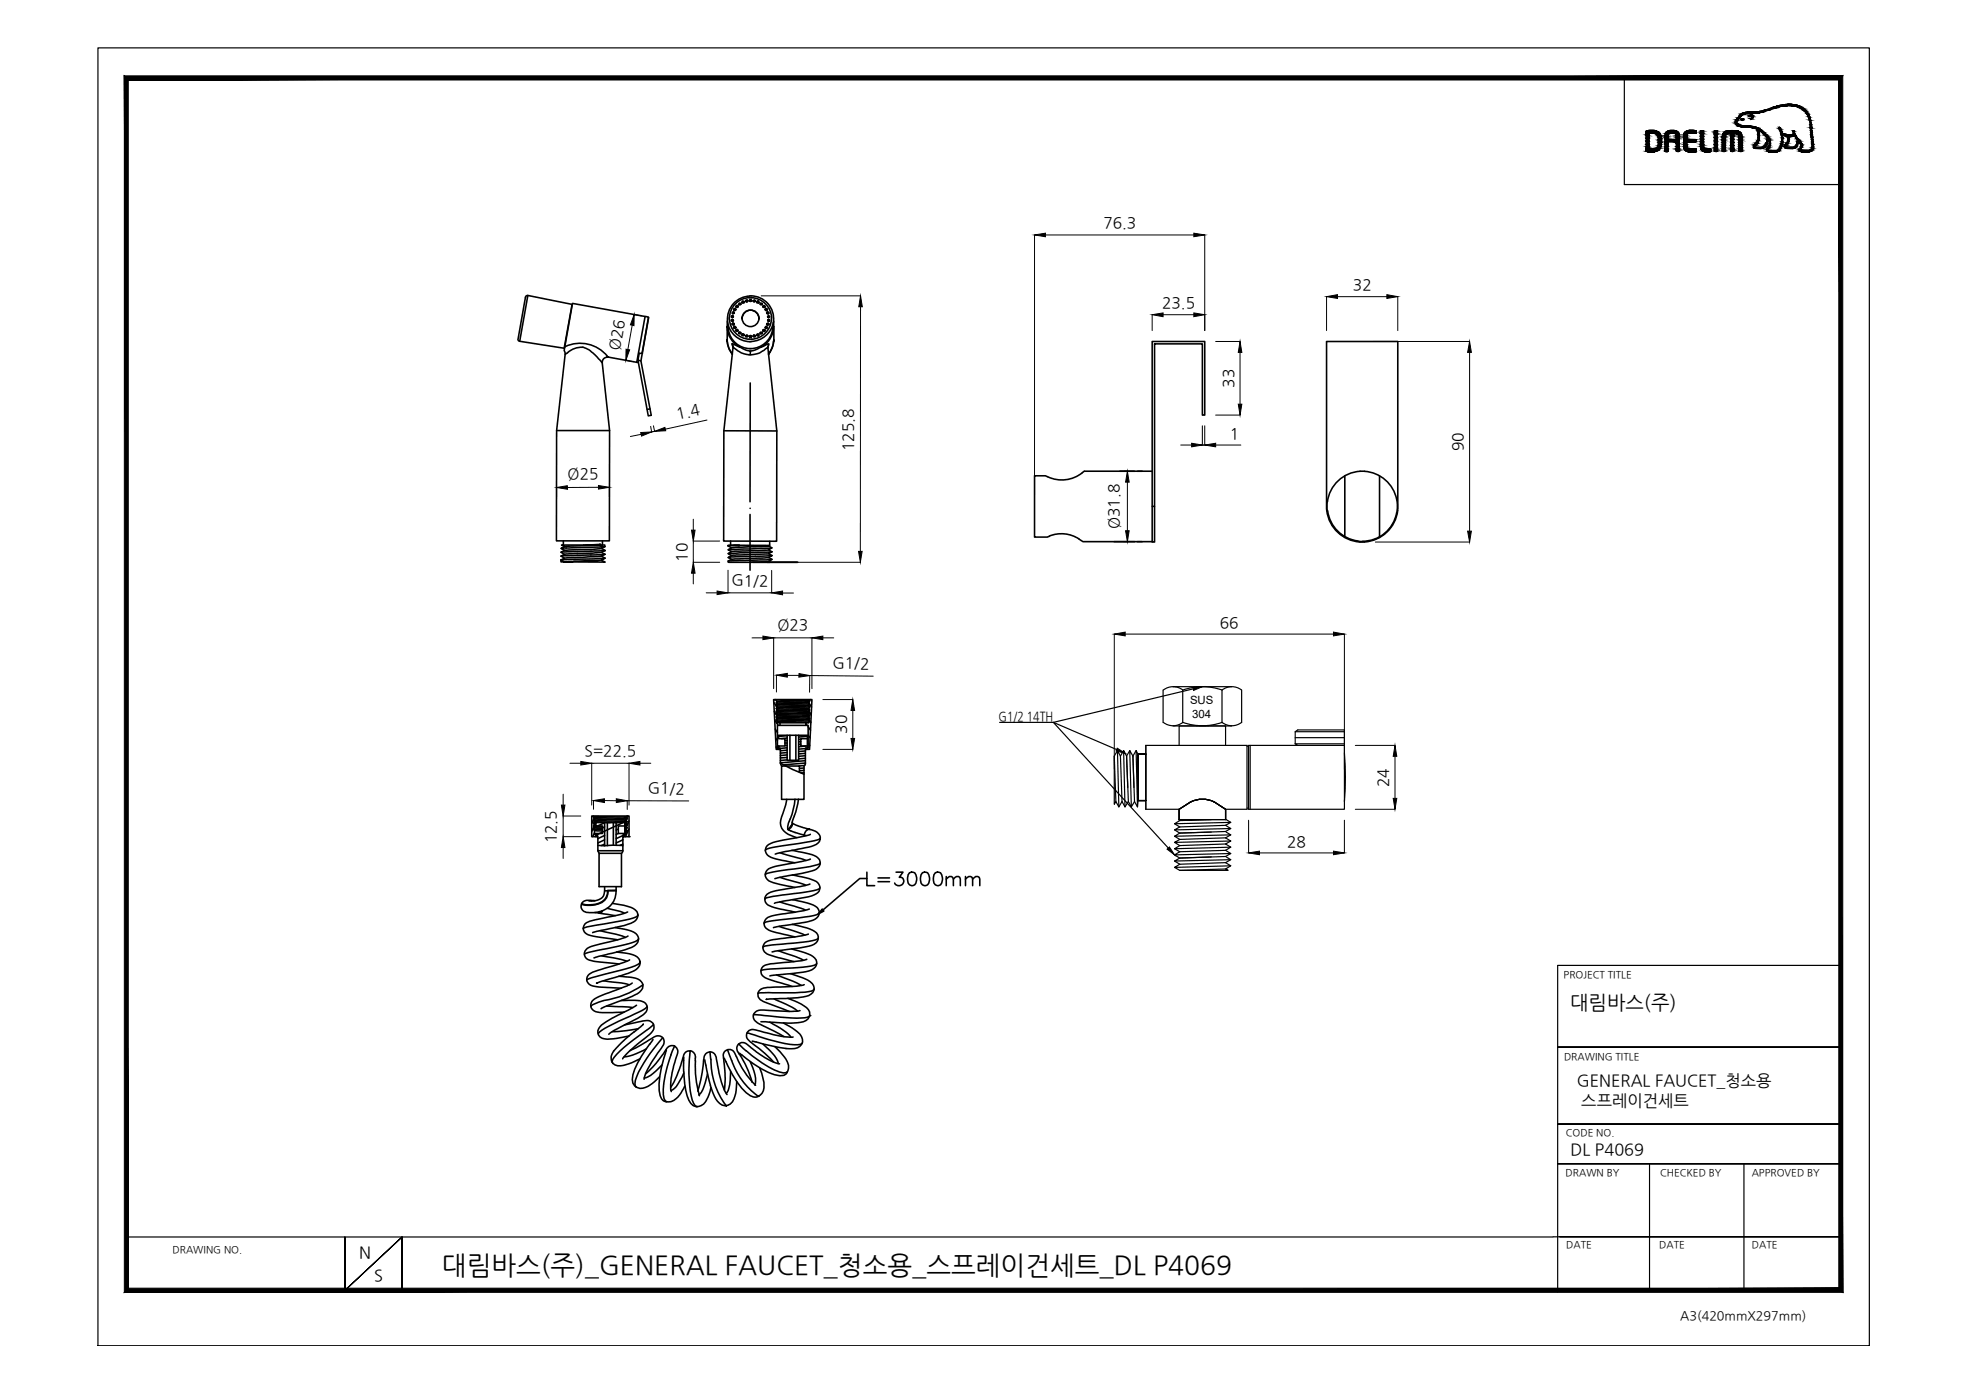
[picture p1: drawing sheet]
<svg xmlns="http://www.w3.org/2000/svg" width="420mm" height="297mm" viewBox="0 0 420 297" stroke-linecap="round" stroke-linejoin="round" font-family="sans-serif">
<defs><g id="words">
<text font-size="6.2" x="183.8" y="190.1">L=3000mm</text>
<text font-size="5.6" x="94.3" y="271.9">대림바스(주)_GENERAL FAUCET_청소용_스프레이건세트_DL P4069</text>
<text font-size="4.2" x="335.1" y="215.3">대림바스(주)</text>
<g font-size="3.5">
<text x="336.5" y="231.7">GENERAL FAUCET_청소용</text>
<text x="337.4" y="236">스프레이건세트</text>
<text x="335.1" y="246.4">DL P4069</text>
<text x="76.6" y="268.5">N</text>
<text x="79.8" y="273.4">S</text>
</g>
<g font-size="3.3">
<text x="235.4" y="48.7">76.3</text>
<text x="248" y="65.7">23.5</text>
<text x="288.7" y="61.9">32</text>
<text x="132.2" y="75" transform="rotate(-80 132.2 75)">Ø26</text>
<text x="263.3" y="82.7" transform="rotate(-90 263.3 82.7)">33</text>
<text x="144.6" y="89.5" transform="rotate(-12 144.6 89.5)">1.4</text>
<text x="262.4" y="93.7">1</text>
<text x="182.1" y="96.2" transform="rotate(-90 182.1 96.2)">125.8</text>
<text x="312.2" y="96.3" transform="rotate(-90 312.2 96.3)">90</text>
<text x="121.1" y="102.3">Ø25</text>
<text x="238.8" y="112.9" transform="rotate(-90 238.8 112.9)">Ø31.8</text>
<text x="146.6" y="119.9" transform="rotate(-90 146.6 119.9)">10</text>
<text x="156.1" y="124.9">G1/2</text>
<text x="165.9" y="134.4">Ø23</text>
<text x="260.3" y="134">66</text>
<text x="177.6" y="142.6" transform="rotate(1 177.6 142.6)">G1/2</text>
<text x="124.7" y="161.4">S=22.5</text>
<text x="180.6" y="156.6" transform="rotate(-90 180.6 156.6)">30</text>
<text x="296.3" y="168" transform="rotate(-90 296.3 168)">24</text>
<text x="138.2" y="169.3">G1/2</text>
<text x="118.7" y="180" transform="rotate(-90 118.7 180)">12.5</text>
<text x="274.6" y="180.7">28</text>
</g>
<text font-size="2.8" x="213.1" y="153.8">G1/2 14TH</text>
<text font-size="2.7" x="358.5" y="281.6">A3(420mmX297mm)</text>
<g font-size="2.4">
<text x="253.9" y="150.2">SUS</text>
<text x="254.4" y="153.1">304</text>
</g>
<g font-size="2.1">
<text x="333.7" y="208.6">PROJECT TITLE</text>
<text x="333.7" y="226.2">DRAWING TITLE</text>
<text x="334.1" y="242.4">CODE NO.</text>
<text x="334.1" y="251">DRAWN BY</text>
<text x="354.2" y="251">CHECKED BY</text>
<text x="373.8" y="251">APPROVED BY</text>
<text x="36.8" y="267.4">DRAWING NO.</text>
<text x="334.2" y="266.4">DATE</text>
<text x="354.1" y="266.4">DATE</text>
<text x="373.8" y="266.4">DATE</text>
</g>
</g></defs>
<!-- layer: 0 -->
<g fill="#000" stroke="#000" stroke-width=".21">
<path d="M351.6 32.4h1.5zM351.7 32.4h1.4zM351.9 27.8h1zM359.8 32.3h2.2zM360 32.4h2zM360.2 27.9h1.8zM360.3 32.4h1.3zM360.4 32.4h1.2zM360.5 27.8h.8zM361 28.5h1zM363.1 32.1h2zM364 32.4h.6z"/>
<path d="M365.9 27.9h.6zM369 27.9h1.2zM370.8 28.7h.9zM371.7 25.7h.1zM371.8 25.3l.3 .1zM371.7 25.3h.2zM371.8 25.4h.3zM372.1 27.1h2.6zM373.2 24.9h.2zM373.4 23.9h2.8zM373.7 23.9h2.5zM377 32.2h2.7z"/>
<path d="M379.6 27.1h.2zM381.4 22.2h.9zM382.1 29.1h.8zM382.7 28h.1zM383.5 30.1h.7zM386.1 32.1h.6zM386.5 31.9h.4zM220.8 50.1l2.3-.3v.7zM254.7 49.8l2.4 .3-2.4 .4zM133.6 74.5l.8 .1-.9 2.3zM135.3 67.1v2.4l-.8-.2zM183.6 63.1l.4 2.4h-.8z"/>
<path d="M245.9 67.2l2.3-.4v.8zM254.7 66.8l2.4 .4-2.4 .4zM264.6 72.9l.4 2.3h-.8zM283.1 63.3l2.3-.4v.8zM295.9 62.9l2.4 .4-2.4 .4zM313.6 72.9l.4 2.3h-.8zM136.7 92.3l2.4-.1-2.2 .9zM139.7 92l2.2-.8 .2 .7zM254.3 94.6l2.3 .4-2.3 .3zM257.1 95l2.3-.4v.7zM264.2 86.2h.8l-.4 2.4zM118.8 104l2.3-.4v.8z"/>
<path d="M127.7 103.6l2.3 .4-2.3 .4zM147.6 113.1h.7l-.4 2.4zM183.2 117.7h.8l-.4 2.3zM240.6 100.6l.3 2.3h-.7zM240.2 113.3h.7l-.3 2.3zM313.2 113.3h.8l-.4 2.4zM147.9 120l.4 2.3h-.7zM153 126.1l2.3 .4-2.3 .4zM162.8 135.7l2.3 .4-2.3 .4zM164.7 126.5l2.3-.4v.8zM173.3 136.1l2.3-.4v.8zM237.8 135.3l2.3-.4v.8z"/>
<path d="M284.6 134.9l2.3 .4-2.3 .4zM165.7 144.1l2.3-.4v.8zM170.5 143.7l2.3 .5-2.3 .3zM182 149.3l.4 2.3h-.8zM181.6 157.6h.8l-.4 2.3zM238.4 159.7l1.7 1.1-1.9-.6zM254.6 146.7l2-.2-1.9 .8zM119.8 171.8h.8l-.4 2.3zM123.9 162.5l2.4 .4-2.4 .4zM126.6 170.8l2.4-.4v.9zM131.5 170.4l2.3 .5-2.3 .4zM134.2 162.9l2.4-.4v.8z"/>
<path d="M297.7 159.1l.4 2.3h-.8zM297.3 170.4h.8l-.4 2.3zM120.2 178.5l.4 2.4h-.8zM249 181.2l.5-.5 1.1 1.7zM266.4 182l2.4-.4v.8zM284.6 181.6l2.3 .4-2.3 .4z"/>
<path d="M351.2 30.1h.7zM351.2 30.1h.7z"/>
<path d="M351.2 31.8h.7zM351.2 31.8h.7z"/>
<path d="M351.7 32.4h1.2zM351.9 32.4h1z"/>
<path d="M351.2 28.5h.7zM351.2 28.5h.7z"/>
<path d="M351.2 28.5l.7 .1v-.1zM351.2 28.5l.7 .1h-.7z"/>
<path d="M351.2 28.6l.7 .1zM351.2 28.6l.7 .1z"/>
<path d="M351.2 28.7l.7 .1zM351.2 28.7l.7 .1z"/>
<path d="M351.2 28.8l.7 .2v-.2zM351.2 28.8l.7 .2h-.7z"/>
<path d="M351.2 29l.7 .4v-.4zM351.2 29l.7 .4h-.7z"/>
<path d="M351.2 29.4l.7 .1v-.1zM351.2 29.4l.7 .1h-.7z"/>
<path d="M351.2 29.5l.7 .6v-.6zM351.2 29.5l.7 .6h-.7z"/>
<path d="M351.2 30.1l.7 .6v-.6zM351.2 30.1l.7 .6h-.7z"/>
<path d="M351.2 30.7l.7 .1zM351.2 30.7l.7 .1z"/>
<path d="M351.2 30.8l.7 .5v-.5zM351.2 30.8l.7 .5h-.7z"/>
<path d="M351.2 31.3l.7 .2v-.2zM351.2 31.3l.7 .2h-.7z"/>
<path d="M351.2 31.5h.7zM351.2 31.5h.7z"/>
<path d="M351.2 31.5l.7 .1v-.1zM351.2 31.5l.7 .1h-.7z"/>
<path d="M351.2 31.6l.7 .2v-.2zM351.2 31.6l.7 .2h-.7zM351.2 31.8h.7zM351.2 31.8h.7z"/>
<path d="M351.2 31.8h.9zM351.2 31.8h.9z"/>
<path d="M351.2 31.8h1.1zM351.2 31.8h1.1z"/>
<path d="M351.2 28.4h1.2zM351.2 28.4h1.4z"/>
<path d="M351.2 28.4h1.2zM351.2 28.4l.7 .1zM351.2 28.5h.7zM351.2 28.5h.7z"/>
<path d="M351.2 31.8h1.3zM351.2 31.8h1.3z"/>
<path d="M351.2 28.4h1.4zM351.2 28.4h1.4z"/>
<path d="M351.2 31.8h1.4zM351.2 31.8h1.4z"/>
<path d="M351.9 27.8h1.2zM351.7 27.8h1.4z"/>
<path d="M351.7 27.8l1.4 .1zM351.6 27.9h1.5z"/>
<path d="M351.6 27.9h1.6zM351.4 27.9h1.8z"/>
<path d="M351.4 32.4h1.8zM351.4 32.4h1.7zM351.6 32.4h1.5z"/>
<path d="M351.4 27.9l2.1 .1zM351.4 27.9l2.1 .1h-2.2z"/>
<path d="M351.3 28h2.2zM351.3 28h2.2z"/>
<path d="M351.3 32.3h2.2zM351.3 32.3l1.9 .1z"/>
<path d="M351.3 28l2.5 .1-.3-.1zM351.3 28l2.5 .1h-2.6zM351.2 28.1h2.6zM351.2 28.1h2.6z"/>
<path d="M351.3 32.3h2.2zM351.3 32.3h2.2z"/>
<path d="M351.2 28.1l2.7 .1zM351.2 28.1l2.7 .1z"/>
<path d="M351.2 32.1l2.3 .2 .3-.2zM351.2 32.1l2.3 .2h-2.2z"/>
<path d="M351.2 28.2l2.8 .1-.1-.1zM351.2 28.2l2.8 .1h-2.8z"/>
<path d="M351.2 32.1h2.7zM351.2 32.1h2.6zM351.2 32.1h2.6zM351.2 32.1h2.6z"/>
<path d="M351.2 28.3h2.9zM351.2 28.3h2.9z"/>
<path d="M351.2 28.3l3 .1-.1-.1zM351.2 28.3l3 .1h-3z"/>
<path d="M351.2 31.9l2.9 .1zM351.2 31.9l2.9 .1z"/>
<path d="M351.2 32l2.7 .1 .2-.1zM351.2 32l2.7 .1h-2.7z"/>
<path d="M352.6 28.4l1.6 .1zM352.6 28.4l1.6 .1z"/>
<path d="M352.9 31.8h1.3zM352.6 31.8h1.6z"/>
<path d="M351.2 31.8l2.9 .1 .1-.1zM351.2 31.8l2.9 .1h-2.9z"/>
<path d="M353 28.5l1.3 .1-.1-.1zM353 28.5l1.3 .1z"/>
<path d="M353.2 31.7h1zM352.9 31.8h1.3z"/>
<path d="M353.3 28.6h1zM353.3 28.6h1z"/>
<path d="M353.3 31.7h1zM353.2 31.7h1z"/>
<path d="M353.4 28.6l1 .2-.1-.2zM353.4 28.6l1 .2h-.8z"/>
<path d="M353.4 31.6h.9zM353.3 31.7h1z"/>
<path d="M353.6 31.5l.7 .1 .1-.1zM353.4 31.6l.2-.1 .7 .1z"/>
<path d="M353.6 28.8l.8 .1zM353.6 28.8l.8 .1z"/>
<path d="M353.6 28.9l.9 .2-.1-.2zM353.6 28.9l.9 .2h-.7z"/>
<path d="M353.7 31.3h.7zM353.7 31.3h.7z"/>
<path d="M353.6 31.3l.8 .2v-.2zM353.6 31.3l.8 .2h-.8z"/>
<path d="M353.8 29.1l.7 .2v-.2zM353.8 29.1l.7 .2h-.7z"/>
<path d="M353.8 31.1l.6 .2 .1-.2zM353.8 31.1l.6 .2h-.7z"/>
<path d="M353.8 29.3l.8 .3-.1-.3zM353.8 29.3l.8 .3h-.7z"/>
<path d="M353.8 30.8l.7 .2v-.2zM353.8 30.8l.7 .2h-.7z"/>
<path d="M353.8 31l.7 .1v-.1zM353.8 31l.7 .1h-.7z"/>
<path d="M353.9 29.6l.7 .1v-.1zM353.9 29.6l.7 .1h-.7z"/>
<path d="M353.9 29.7h.7zM353.9 29.7h.7zM353.9 29.7h.7zM353.9 29.7h.7zM353.9 29.7h.7zM353.9 29.7h.7zM353.9 29.7h.7zM353.9 29.7h.7zM353.9 29.7h.7zM353.9 29.7h.7z"/>
<path d="M353.9 29.7l.7 .2v-.2zM353.9 29.7l.7 .2h-.7z"/>
<path d="M353.9 29.9h.7zM353.9 29.9h.7z"/>
<path d="M353.9 29.9l.7 .2v-.2zM353.9 29.9l.7 .2h-.7zM353.9 30.1h.7zM353.9 30.1h.7z"/>
<path d="M353.9 30.1l.7 .3v-.3zM353.9 30.1l.7 .3h-.7zM353.9 30.4h.7zM353.9 30.4h.7z"/>
<path d="M353.9 30.4l.7 .1v-.1zM353.9 30.4l.7 .1h-.7zM353.9 30.5h.7zM353.9 30.5h.7zM353.9 30.5h.7zM353.9 30.5h.7z"/>
<path d="M353.9 30.5l.6 .3 .1-.3zM353.9 30.5l.6 .3h-.7z"/>
<path d="M355.2 29.4h.8zM355.2 29.4h.8z"/>
<path d="M355.2 32.2h.8zM355.2 32.2h.8zM355.2 32.2h.8zM355.2 32.2h.8z"/>
<path d="M355.4 32.4h.5zM355.4 32.4h.4z"/>
<path d="M355.3 32.3h.6zM355.3 32.3l.6 .1z"/>
<path d="M355.2 28.9l.8 .2v-.2zM355.2 28.9l.8 .2h-.8z"/>
<path d="M355.2 29.1h.8zM355.2 29.1h.8z"/>
<path d="M355.2 29.1l.8 .1zM355.2 29.1l.8 .1z"/>
<path d="M355.2 29.2h.8zM355.2 29.2h.8z"/>
<path d="M355.2 29.2l.8 .2v-.2zM355.2 29.2l.8 .2h-.8z"/>
<path d="M355.2 29.4l.8 .2v-.2zM355.2 29.4l.8 .2h-.8zM355.2 29.6h.8zM355.2 29.6h.8z"/>
<path d="M355.2 29.6l.8 .1zM355.2 29.6l.8 .1z"/>
<path d="M355.2 30.4l.8 .1zM355.2 30.4l.8 .1z"/>
<path d="M355.2 30.5l.8 .1v-.1zM355.2 30.5l.8 .1h-.8z"/>
<path d="M355.2 30.6l.8 .1zM355.2 30.6l.8 .1z"/>
<path d="M355.2 30.7l.8 .1v-.1zM355.2 30.7l.8 .1h-.8z"/>
<path d="M355.2 30.8l.8 .4v-.4zM355.2 30.8l.8 .4h-.8z"/>
<path d="M355.2 31.2l.8 .1zM355.2 31.2l.8 .1z"/>
<path d="M355.2 31.3l.8 .4v-.4zM355.2 31.3l.8 .4h-.8z"/>
<path d="M355.2 31.7l.8 .1zM355.2 31.7l.8 .1z"/>
<path d="M355.2 31.8l.8 .1v-.1zM355.2 31.8l.8 .1h-.8z"/>
<path d="M355.2 31.9l.8 .1zM355.2 31.9l.8 .1z"/>
<path d="M355.2 32l.8 .1zM355.2 32l.8 .1z"/>
<path d="M355.2 32.1h.8zM355.2 32.1h.8z"/>
<path d="M355.2 32.1h.8zM355.2 32.1h.8z"/>
<path d="M355.2 32.1l.8 .1zM355.2 32.1l.8 .1z"/>
<path d="M355.2 32.2h.8zM355.2 32.2h.8z"/>
<path d="M355.3 32.2h.7zM355.3 32.2l.6 .1z"/>
<path d="M355.3 28.8h.7zM355.3 28.8h.7z"/>
<path d="M355.3 28.8l.7 .1v-.1zM355.3 28.8l.7 .1h-.8z"/>
<path d="M355.2 30.3h.8zM355.2 30.3l.8 .1z"/>
<path d="M355.3 28.5h.8zM355.3 28.5h.9z"/>
<path d="M355.3 28.5l.7 .3 .1-.3zM355.3 28.5l.7 .3h-.7z"/>
<path d="M355.4 28.5h.9zM355.4 28.5h1.2z"/>
<path d="M355.4 28.5h.9zM355.4 28.5h.8z"/>
<path d="M356.6 27.8h.7zM356.3 27.8h1z"/>
<path d="M356.3 27.8l1.3 .1zM356 27.9h1.6z"/>
<path d="M356 27.9l1.9 .1-.3-.1zM355.8 28l.2-.1 1.9 .1z"/>
<path d="M357.7 29.6h.7zM357.7 29.6h.7z"/>
<path d="M357.7 30.7h.7zM357.7 30.7h.7z"/>
<path d="M357.7 31.9h.7zM357.7 31.9h.7z"/>
<path d="M355.8 28l2.2 .1-.1-.1zM355.6 28.1l.2-.1 2.2 .1z"/>
<path d="M355.6 28.1l2.6 .2-.2-.2zM355.6 28.1l2.6 .2h-2.8z"/>
<path d="M355.4 28.3l2.9 .2-.1-.2zM355.4 28.3l2.9 .2h-2.9z"/>
<path d="M357 28.5h1.3zM357 28.5h1.3z"/>
<path d="M357.3 28.5h1zM357.3 28.5h1z"/>
<path d="M357.4 28.5h.9zM357.4 28.5h.9z"/>
<path d="M357.5 28.5l.8 .3v-.3zM357.5 28.5l.8 .3h-.7z"/>
<path d="M357.7 32.3h.6zM357.7 32.3h.6z"/>
<path d="M357.7 32.3h.6zM357.7 32.3l.5 .1z"/>
<path d="M357.6 28.8h.8zM357.6 28.8h.8z"/>
<path d="M357.6 28.8l.8 .1v-.1zM357.6 28.8l.8 .1h-.7z"/>
<path d="M357.7 28.9l.7 .2v-.2zM357.7 28.9l.7 .2h-.7z"/>
<path d="M357.7 29.1h.7zM357.7 29.1h.7z"/>
<path d="M357.7 29.1l.7 .1zM357.7 29.1l.7 .1z"/>
<path d="M357.7 29.2h.7zM357.7 29.2h.7z"/>
<path d="M357.7 29.2l.7 .2v-.2zM357.7 29.2l.7 .2h-.7zM357.7 29.4h.7zM357.7 29.4h.7z"/>
<path d="M357.7 29.4l.7 .2v-.2zM357.7 29.4l.7 .2h-.7z"/>
<path d="M357.7 29.6l.7 .1zM357.7 29.6l.7 .1z"/>
<path d="M355.2 29.7l3.2 .4v-.4zM355.2 29.7l3.2 .4h-3.2z"/>
<path d="M355.2 30.1l3.2 .2v-.2zM355.2 30.1l3.2 .2h-3.2z"/>
<path d="M357.7 30.3l.7 .2v-.2zM357.7 30.3l.7 .2h-.7z"/>
<path d="M357.7 30.5l.7 .2v-.2zM357.7 30.5l.7 .2h-.7z"/>
<path d="M357.7 30.7l.7 .5v-.5zM357.7 30.7l.7 .5h-.7z"/>
<path d="M357.7 31.2l.7 .1zM357.7 31.2l.7 .1z"/>
<path d="M357.7 31.3l.7 .3v-.3zM357.7 31.3l.7 .3h-.7z"/>
<path d="M357.7 31.6l.7 .1zM357.7 31.6l.7 .1z"/>
<path d="M357.7 31.7l.7 .2v-.2zM357.7 31.7l.7 .2h-.7z"/>
<path d="M357.7 31.9l.7 .2v-.2zM357.7 31.9l.7 .2h-.7z"/>
<path d="M357.7 32.1h.7zM357.7 32.1h.7z"/>
<path d="M357.7 32.1h.7zM357.7 32.1h.7z"/>
<path d="M357.7 32.1l.7 .1zM357.7 32.1l.7 .1z"/>
<path d="M357.7 32.2l.6 .1 .1-.1zM357.7 32.2l.6 .1h-.6z"/>
<path d="M359.3 28.8l.7 .2v-.2zM359.3 28.8l.7 .2h-.7z"/>
<path d="M359.3 29h.7zM359.3 29h.7zM359.3 29h.7zM359.3 29h.7z"/>
<path d="M359.3 29l.7 .1zM359.3 29l.7 .1zM359.3 29.1h.7zM359.3 29.1h.7z"/>
<path d="M359.3 29.1l.7 .3v-.3zM359.3 29.1l.7 .3h-.7zM359.3 29.4h.7zM359.3 29.4h.7z"/>
<path d="M359.3 29.4l.7 .2v-.2zM359.3 29.4l.7 .2h-.7z"/>
<path d="M359.3 29.6l.7 .1v-.1zM359.3 29.6l.7 .1h-.7zM359.3 29.7h.7zM359.3 29.7h.7z"/>
<path d="M359.3 29.7h.7zM359.3 29.7h.7z"/>
<path d="M359.3 30.3l.7 .1zM359.3 30.3l.7 .1z"/>
<path d="M359.3 30.4l.7 .1zM359.3 30.4l.7 .1z"/>
<path d="M359.3 30.5h.7zM359.3 30.5h.7z"/>
<path d="M359.3 30.5l.7 .3v-.3zM359.3 30.5l.7 .3h-.7z"/>
<path d="M359.3 30.8l.7 .1zM359.3 30.8l.7 .1z"/>
<path d="M359.3 30.9l.7 .2v-.2zM359.3 30.9l.7 .2h-.7zM359.3 31.1h.7zM359.3 31.1h.7z"/>
<path d="M359.3 31.1l.7 .1zM359.3 31.1l.7 .1zM359.3 31.2h.7zM359.3 31.2h.7z"/>
<path d="M359.3 31.2l.7 .1zM359.3 31.2l.7 .1z"/>
<path d="M359.3 31.3l.7 .2v-.2zM359.3 31.3l.7 .2h-.7z"/>
<path d="M359.3 31.5h.7zM359.3 31.5h.7z"/>
<path d="M359.3 28.7h.7zM359.3 28.7h.7z"/>
<path d="M359.3 28.7h.7zM359.3 28.7l.7 .1z"/>
<path d="M359.3 31.5l.8 .1-.1-.1zM359.3 31.5l.8 .1h-.8z"/>
<path d="M359.3 31.6l1 .1zM359.3 31.6l1 .1z"/>
<path d="M359.3 28.5l.7 .2 .1-.2zM359.3 28.5l.7 .2h-.7z"/>
<path d="M359.4 28.5h.9zM359.4 28.5h.7z"/>
<path d="M359.4 31.7l1.1 .1zM359.4 31.7l1.1 .1zM359.4 31.8h1.1zM359.4 31.8h1.1z"/>
<path d="M360.4 32.4h.9zM360.5 32.4h.8z"/>
<path d="M359.4 28.5h1.1zM359.4 28.5h1.1z"/>
<path d="M359.4 28.5h1.1zM359.4 28.5h.9z"/>
<path d="M359.4 28.5h1.1zM359.4 28.5h1.2z"/>
<path d="M359.4 28.5h1.2zM359.4 28.5h1.2zM359.4 28.5h1.2zM359.4 28.5h1.3z"/>
<path d="M359.4 31.8h1.3zM359.4 31.8h1.3z"/>
<path d="M360.5 27.8h1zM360.3 27.8h1.2z"/>
<path d="M360.3 27.8h1.3zM360.3 27.8h1.3z"/>
<path d="M360.3 27.8l1.6 .1zM360.2 27.9h1.7z"/>
<path d="M361.8 28.5h.2zM361.8 28.5h.2z"/>
<path d="M359.3 29.7l2.6 .1zM359.3 29.7l2.6 .1z"/>
<path d="M360.2 27.9h1.8zM360.2 27.9h1.8zM360 27.9h2z"/>
<path d="M360.2 32.4h1.7zM360.2 32.4h1.4zM360.3 32.4h1.3z"/>
<path d="M359.3 29.8l2.7 .1-.1-.1zM359.3 29.8l2.7 .1h-2.7z"/>
<path d="M359.3 30.3h2.6zM359.3 30.3h2.5z"/>
<path d="M360.2 32.4h1.7zM360.2 32.4h1.7z"/>
<path d="M360 27.9l2 .1zM359.9 28h2.1z"/>
<path d="M359.9 28h2.1zM359.8 28h2.2z"/>
<path d="M359.8 28l2.2 .1v-.1zM359.6 28.1l.2-.1 2.2 .1z"/>
<path d="M359.6 28.1l2.4 .1zM359.6 28.1l2.4 .1z"/>
<path d="M359.6 28.2l2.4 .1zM359.6 28.2l2.4 .1h-2.5z"/>
<path d="M359.5 28.3l2.5 .1v-.1zM359.5 28.3l2.5 .1h-2.6z"/>
<path d="M359.4 28.4l2.6 .1zM359.4 28.4l2.6 .1z"/>
<path d="M360.7 28.5h1.3zM360.7 28.5h1.3z"/>
<path d="M360.7 28.5h1.3zM360.7 28.5h1.3zM361 28.5h1z"/>
<path d="M361.3 28.5h.7zM361.3 28.5h.7z"/>
<path d="M359.3 29.9l2.7 .2v-.2zM359.3 29.9l2.7 .2h-2.7z"/>
<path d="M359.3 30.1l2.7 .1zM359.3 30.1l2.7 .1z"/>
<path d="M359.3 30.2l2.6 .1 .1-.1zM359.3 30.2l2.6 .1h-2.6z"/>
<path d="M359.4 31.8h2.6zM359.4 31.8h2.6z"/>
<path d="M359.4 31.8l2.6 .1zM359.4 31.8l2.6 .1z"/>
<path d="M359.4 31.9l2.6 .1zM359.4 31.9l2.6 .1z"/>
<path d="M359.5 32l2.5 .1zM359.5 32l2.5 .1z"/>
<path d="M359.6 32.1h2.4zM359.6 32.1h2.4z"/>
<path d="M359.6 32.1l2.4 .2v-.2zM359.6 32.1l2.4 .2h-2.2zM359.8 32.3h2.2z"/>
<path d="M359.9 32.3l2.1 .1zM359.9 32.3l2.1 .1zM360 32.4h2z"/>
<path d="M360.1 32.4h1.9zM360.1 32.4h1.9z"/>
<path d="M360.2 32.4h1.8zM360.2 32.4h1.7z"/>
<path d="M363 27.9h.5zM362.9 27.9h.6z"/>
<path d="M362.9 27.9l.6 .1v-.1zM362.9 27.9l.6 .1h-.7z"/>
<path d="M362.8 28l.7 .1zM362.8 28l.7 .1zM362.8 28.1h.7zM362.8 28.1h.7z"/>
<path d="M362.8 28.1l.7 .1v-.1zM362.8 28.1l.7 .1h-.7zM362.8 28.2h.7zM362.8 28.2h.7z"/>
<path d="M362.8 28.2l.7 .1v-.1zM362.8 28.2l.7 .1h-.7z"/>
<path d="M362.8 28.3l.7 .1zM362.8 28.3l.7 .1z"/>
<path d="M362.8 28.4l.7 .1v-.1zM362.8 28.4l.7 .1h-.7zM362.8 28.5h.7zM362.8 28.5h.7z"/>
<path d="M362.8 28.5l.7 .6v-.6zM362.8 28.5l.7 .6h-.7z"/>
<path d="M362.8 29.1h.7zM362.8 29.1h.7z"/>
<path d="M362.8 29.1l.7 .5v-.5zM362.8 29.1l.7 .5h-.7z"/>
<path d="M362.8 29.6l.7 .1zM362.8 29.6l.7 .1z"/>
<path d="M362.8 29.7l.7 .5v-.5zM362.8 29.7l.7 .5h-.7z"/>
<path d="M362.8 30.2l.7 .1zM362.8 30.2l.7 .1z"/>
<path d="M362.8 30.3l.7 .4v-.4zM362.8 30.3l.7 .4h-.7z"/>
<path d="M362.8 30.7l.7 .1zM362.8 30.7l.7 .1z"/>
<path d="M362.8 30.8l.7 .2v-.2zM362.8 30.8l.7 .2h-.7z"/>
<path d="M362.8 31h.7zM362.8 31h.7z"/>
<path d="M362.8 31l.7 .1v-.1zM362.8 31l.7 .1h-.7z"/>
<path d="M362.8 31.1l.7 .1zM362.8 31.1l.7 .1z"/>
<path d="M362.8 31.2h.7zM362.8 31.2h.7z"/>
<path d="M362.8 31.2l.7 .1zM362.8 31.2l.7 .1zM362.8 31.3h.7zM362.8 31.3h.7z"/>
<path d="M362.8 31.3h.7zM362.8 31.3h.7z"/>
<path d="M362.9 31.3l.7 .2-.1-.2zM362.9 31.3l.7 .2h-.7z"/>
<path d="M362.9 31.5l.7 .1v-.1zM362.9 31.5l.7 .1h-.7z"/>
<path d="M362.9 31.6h.7zM362.9 31.6h.7z"/>
<path d="M362.9 31.6l.9 .1zM362.9 31.6l.9 .1z"/>
<path d="M362.9 31.7l1.1 .1zM362.9 31.7l1.1 .1z"/>
<path d="M362.9 31.8h1.3zM362.9 31.8h1.3z"/>
<path d="M364 32.4h.5zM364.1 32.4h.4z"/>
<path d="M363.7 32.4h1.2zM363.7 32.4h1.2z"/>
<path d="M363.7 32.4h1.2zM363.7 32.4h1.2z"/>
<path d="M363.7 32.4h1.2zM363.7 32.4h.9z"/>
<path d="M363 31.8h2.1zM363 31.8h2.1z"/>
<path d="M363.6 32.4h1.5zM363.6 32.4h1.5z"/>
<path d="M363.6 32.4h1.5zM363.6 32.4h1.3z"/>
<path d="M363 31.8h2.1zM363 31.8h2.1z"/>
<path d="M363 31.8l2.1 .1zM363 31.8l2.1 .1z"/>
<path d="M363 31.9l2.1 .2v-.2zM363 31.9l2.1 .2h-2zM363.1 32.1h2z"/>
<path d="M363.1 32.1l2 .1v-.1zM363.1 32.1l2 .1h-1.8z"/>
<path d="M363.3 32.2l1.8 .1zM363.3 32.2l1.8 .1z"/>
<path d="M363.3 32.3h1.8zM363.3 32.3h1.8z"/>
<path d="M363.5 32.3l1.6 .1zM363.5 32.3l1.6 .1z"/>
<path d="M366 27.9h.5zM365.9 27.9h.6zM365.8 27.9h.7z"/>
<path d="M365.8 27.9l.7 .1v-.1zM365.8 27.9l.7 .1h-.7z"/>
<path d="M365.9 32.3h.6zM365.9 32.3l.4 .1z"/>
<path d="M365.8 28l.7 .1zM365.8 28l.7 .1z"/>
<path d="M365.8 28.1l.7 .1v-.1zM365.8 28.1l.7 .1h-.7z"/>
<path d="M365.8 28.2l.7 .2v-.2zM365.8 28.2l.7 .2h-.7z"/>
<path d="M365.8 28.4l.7 .3v-.3zM365.8 28.4l.7 .3h-.7z"/>
<path d="M365.8 28.7l.7 .7v-.7zM365.8 28.7l.7 .7h-.7z"/>
<path d="M365.8 29.4l.7 .7v-.7zM365.8 29.4l.7 .7h-.7z"/>
<path d="M365.8 30.1l.7 .8v-.8zM365.8 30.1l.7 .8h-.7z"/>
<path d="M365.8 30.9l.7 .7v-.7zM365.8 30.9l.7 .7h-.7z"/>
<path d="M365.8 31.6l.7 .2v-.2zM365.8 31.6l.7 .2h-.7z"/>
<path d="M365.8 31.8l.7 .2v-.2zM365.8 31.8l.7 .2h-.7z"/>
<path d="M365.8 32l.7 .1v-.1zM365.8 32l.7 .1h-.7z"/>
<path d="M365.8 32.1l.7 .1zM365.8 32.1l.7 .1z"/>
<path d="M365.8 32.2l.7 .1v-.1zM365.8 32.2l.7 .1h-.6zM365.9 32.3h.6zM365.9 32.3h.6z"/>
<path d="M367.5 29.7h.7zM367.5 29.7h.7z"/>
<path d="M367.5 29.7h.7zM367.5 29.7h.7z"/>
<path d="M367.5 31.4h.7zM367.5 31.4h.7z"/>
<path d="M367.5 32.1h.7zM367.5 32.1h.7z"/>
<path d="M367.5 32.1h.7zM367.5 32.1h.7z"/>
<path d="M367.5 32.3h.6zM367.5 32.3h.7z"/>
<path d="M367.5 32.3h.6zM367.5 32.3l.5 .1z"/>
<path d="M367.5 29.4l.7 .2v-.2zM367.5 29.4l.7 .2h-.7z"/>
<path d="M367.5 29.6l.7 .1zM367.5 29.6l.7 .1z"/>
<path d="M367.5 29.7h.7zM367.5 29.7h.7z"/>
<path d="M367.5 29.7l.7 .1zM367.5 29.7l.7 .1z"/>
<path d="M367.5 29.8l.7 .2v-.2zM367.5 29.8l.7 .2h-.7z"/>
<path d="M367.5 30l.7 .1zM367.5 30l.7 .1z"/>
<path d="M367.5 30.1l.7 .4v-.4zM367.5 30.1l.7 .4h-.7z"/>
<path d="M367.5 30.5h.7zM367.5 30.5h.7z"/>
<path d="M367.5 30.5l.7 .4v-.4zM367.5 30.5l.7 .4h-.7z"/>
<path d="M367.5 30.9l.7 .1zM367.5 30.9l.7 .1z"/>
<path d="M367.5 31l.7 .4v-.4zM367.5 31l.7 .4h-.7z"/>
<path d="M367.5 31.4l.7 .4v-.4zM367.5 31.4l.7 .4h-.7z"/>
<path d="M367.5 31.8h.7zM367.5 31.8h.7z"/>
<path d="M367.5 31.8l.7 .3v-.3zM367.5 31.8l.7 .3h-.7z"/>
<path d="M367.5 32.1h.7zM367.5 32.1h.7z"/>
<path d="M367.5 32.1l.7 .1zM367.5 32.1l.7 .1z"/>
<path d="M367.5 32.2l.7 .1v-.1zM367.5 32.2l.7 .1h-.7z"/>
<path d="M367.5 29.1h.7zM367.5 29.1h.7z"/>
<path d="M367.5 29.1l.7 .3v-.3zM367.5 29.1l.7 .3h-.7z"/>
<path d="M367.6 28.8l.6 .3 .1-.3zM367.6 28.8l.6 .3h-.7z"/>
<path d="M367.6 28.7h.8zM367.6 28.7h.8z"/>
<path d="M367.6 28.7l.7 .1 .1-.1zM367.6 28.7l.7 .1h-.7z"/>
<path d="M367.6 28.6h.9zM367.6 28.6l.8 .1z"/>
<path d="M367.7 28.5h1zM367.7 28.5l.8 .1z"/>
<path d="M367.7 28.5h1.3zM367.7 28.5h1.3z"/>
<path d="M367.7 28.5h1.3zM367.7 28.5h1z"/>
<path d="M367.7 28.5h1.3zM367.7 28.5h1.6z"/>
<path d="M369.3 28.5h2.3zM369.3 28.5h2.3z"/>
<path d="M369.3 28.5h.7zM369.3 28.5h.7z"/>
<path d="M369.3 29.7h.7zM369.3 29.7h.7z"/>
<path d="M369.3 32.3h.6zM369.3 32.3h.6z"/>
<path d="M369.3 32.3h.6zM369.3 32.3l.5 .1z"/>
<path d="M369.3 28.5h.7zM369.3 28.5h.7zM369.3 28.5h.7zM369.3 28.5h.7z"/>
<path d="M369.3 28.5l.7 .2v-.2zM369.3 28.5l.7 .2h-.7zM369.3 28.7h.7zM369.3 28.7h.7z"/>
<path d="M369.3 28.7l.7 .1v-.1zM369.3 28.7l.7 .1h-.7z"/>
<path d="M369.3 28.8l.7 .1zM369.3 28.8l.7 .1z"/>
<path d="M369.3 28.9l.7 .2v-.2zM369.3 28.9l.7 .2h-.7zM369.3 29.1h.7zM369.3 29.1h.7z"/>
<path d="M369.3 29.1l.7 .6v-.6zM369.3 29.1l.7 .6h-.7z"/>
<path d="M369.3 29.7l.7 .7v-.7zM369.3 29.7l.7 .7h-.7zM369.3 30.4h.7zM369.3 30.4h.7z"/>
<path d="M369.3 30.4l.7 .6v-.6zM369.3 30.4l.7 .6h-.7zM369.3 31h.7zM369.3 31h.7z"/>
<path d="M369.3 31l.7 .6v-.6zM369.3 31l.7 .6h-.7z"/>
<path d="M369.3 31.6h.7zM369.3 31.6h.7z"/>
<path d="M369.3 31.6l.7 .2v-.2zM369.3 31.6l.7 .2h-.7zM369.3 31.8h.7zM369.3 31.8h.7z"/>
<path d="M369.3 31.8l.7 .2v-.2zM369.3 31.8l.7 .2h-.7zM369.3 32h.7zM369.3 32h.7z"/>
<path d="M369.3 32l.7 .1v-.1zM369.3 32l.7 .1h-.7zM369.3 32.1h.7zM369.3 32.1h.7z"/>
<path d="M369.3 32.1l.7 .1zM369.3 32.1l.7 .1z"/>
<path d="M369.3 32.2l.6 .1 .1-.1zM369.3 32.2l.6 .1h-.6z"/>
<path d="M369 27.9h1.7zM368.6 27.9h2.1z"/>
<path d="M370.3 26l.3 .2v-.2zM370.3 26l.3 .2h-.3z"/>
<path d="M370.3 26.2l.3 .1zM370.3 26.2l.3 .1z"/>
<path d="M370.3 26.3l.5 .1zM370.3 26.3l.5 .1z"/>
<path d="M370.3 25.8l.4 .1zM370.3 25.8l.4 .1z"/>
<path d="M370.3 25.9l.3 .1 .1-.1zM370.3 25.9l.3 .1h-.3zM370.3 26h.3zM370.3 26h.3z"/>
<path d="M368.6 27.9l2.4 .1zM368.2 28h2.8z"/>
<path d="M370.4 25.7l.3 .1 .1-.1zM370.4 25.7l.3 .1h-.4z"/>
<path d="M370.4 26.4l.4 .1zM370.4 26.4l.4 .1z"/>
<path d="M370.4 26.5l.7 .1zM370.4 26.5l.7 .1h-.6z"/>
<path d="M370.4 25.6h.5zM370.4 25.6l.4 .1h-.4z"/>
<path d="M368.2 28l3.1 .2-.3-.2zM367.9 28.2l.3-.2 3.1 .2z"/>
<path d="M371 29.7h.8zM371 29.7h.8z"/>
<path d="M371 29.7h.8zM371 29.7h.8z"/>
<path d="M371 31.4h.8zM371 31.4h.8z"/>
<path d="M371 32.1h.8zM371 32.1h.8z"/>
<path d="M371 32.1h.8zM371 32.1h.8z"/>
<path d="M370.7 25.3l.2 .3 .2-.3zM370.7 25.3l.2 .3h-.5z"/>
<path d="M370.5 26.6l.8 .1zM370.5 26.6l.8 .1z"/>
<path d="M371.1 32.3h.6zM371.1 32.3h.6z"/>
<path d="M370.7 25.2l.4 .1 .1-.1zM370.7 25.2l.4 .1h-.4z"/>
<path d="M370.8 25.2h.4zM370.8 25.2h.4z"/>
<path d="M370.9 25l.4 .1zM370.9 25l.4 .1z"/>
<path d="M370.9 25.1h.4zM370.8 25.2h.4z"/>
<path d="M370.6 26.7h.8zM370.6 26.7h.8z"/>
<path d="M367.9 28.2l3.6 .2-.2-.2zM367.9 28.2l3.6 .2h-3.8z"/>
<path d="M370.7 26.7l1 .1zM370.7 26.7l1 .1z"/>
<path d="M371.1 24.8l.2 .2 .2-.2zM371.1 24.8l.2 .2h-.4z"/>
<path d="M371.5 25.4h.6zM371.5 25.4h.6z"/>
<path d="M367.7 28.4l3.9 .1-.1-.1zM367.7 28.4l3.9 .1h-3.9z"/>
<path d="M370 28.5h1.6zM370 28.5h1.6z"/>
<path d="M370 28.5h1.6zM370 28.5h1.6z"/>
<path d="M370.3 28.5h1.3zM370.3 28.5h1.3z"/>
<path d="M370.5 28.5l1.1 .1zM370.5 28.5l1.1 .1z"/>
<path d="M370.7 28.6l1 .1zM370.7 28.6l1 .1zM370.8 28.7h.9z"/>
<path d="M370.9 28.7l.8 .1v-.1zM370.9 28.7l.8 .1h-.7z"/>
<path d="M371 28.8l.8 .3-.1-.3zM371 28.8l.8 .3h-.8z"/>
<path d="M371.1 32.3h.6zM371.1 32.3l.5 .1z"/>
<path d="M370.7 26.8h1.1zM370.7 26.8h1.1z"/>
<path d="M370.7 26.8h1.3zM370.7 26.8h1.3z"/>
<path d="M371 29.1h.8zM371 29.1h.8z"/>
<path d="M371 29.1l.8 .3v-.3zM371 29.1l.8 .3h-.8z"/>
<path d="M371 29.4l.8 .2v-.2zM371 29.4l.8 .2h-.8z"/>
<path d="M371 29.6l.8 .1zM371 29.6l.8 .1z"/>
<path d="M371 29.7h.8zM371 29.7h.8z"/>
<path d="M371 29.7l.8 .1zM371 29.7l.8 .1z"/>
<path d="M371 29.8l.8 .2v-.2zM371 29.8l.8 .2h-.8z"/>
<path d="M371 30l.8 .1zM371 30l.8 .1z"/>
<path d="M371 30.1l.8 .4v-.4zM371 30.1l.8 .4h-.8z"/>
<path d="M371 30.5h.8zM371 30.5h.8z"/>
<path d="M371 30.5l.8 .4v-.4zM371 30.5l.8 .4h-.8z"/>
<path d="M371 30.9l.8 .1zM371 30.9l.8 .1z"/>
<path d="M371 31l.8 .4v-.4zM371 31l.8 .4h-.8z"/>
<path d="M371 31.4l.8 .4v-.4zM371 31.4l.8 .4h-.8z"/>
<path d="M371 31.8h.8zM371 31.8h.8z"/>
<path d="M371 31.8l.8 .3v-.3zM371 31.8l.8 .3h-.8z"/>
<path d="M371 32.1h.8zM371 32.1h.8z"/>
<path d="M371 32.1l.8 .1zM371 32.1l.8 .1z"/>
<path d="M371 32.2l.7 .1 .1-.1zM371 32.2l.7 .1h-.6z"/>
<path d="M371.2 24.6l.3 .2 .3-.2zM371.2 24.6l.3 .2h-.4zM371.1 24.8h.4zM371.1 24.8h.4z"/>
<path d="M371.6 25.7h.2zM371.6 25.7h.2z"/>
<path d="M371.7 25.3h.3zM371.6 25.3h.4z"/>
<path d="M371.6 25.6h.3zM371.6 25.6l.2 .1z"/>
<path d="M371.3 24.5h.6zM371.2 24.6h.6z"/>
<path d="M371.6 25.6h.4zM371.6 25.6h.3z"/>
<path d="M371.6 25.3h.5zM371.6 25.3h.5z"/>
<path d="M371.5 25.5h.6zM371.5 25.5l.5 .1z"/>
<path d="M371.8 25.4h.3zM371.5 25.4h.6z"/>
<path d="M371.5 25.4l.6 .1zM371.5 25.4l.6 .1z"/>
<path d="M371.5 25.5h.6zM371.5 25.5h.6z"/>
<path d="M370.8 26.8h1.3zM370.8 26.8h1.3z"/>
<path d="M370.8 26.8h1.4zM370.8 26.8h1.4z"/>
<path d="M370.8 26.8l2.4 .1zM370.8 26.8l2.4 .1z"/>
<path d="M371.5 24.4l.4 .1 .4-.1zM371.3 24.5l.2-.1 .4 .1z"/>
<path d="M371.6 24.3h.9zM371.5 24.4h.8z"/>
<path d="M371.7 24.2h1.5zM371.7 24.2h1.5z"/>
<path d="M371.7 24.2h1.5zM371.6 24.3h.9z"/>
<path d="M371.7 24.2h1.5zM371.7 24.2h1.7z"/>
<path d="M373.2 24.9h.2zM373.2 24.9h.2z"/>
<path d="M371.7 24.2h1.7zM371.7 24.2h1.9z"/>
<path d="M373.2 24.8h.3zM373.2 24.8l.2 .1zM373.2 24.9h.2zM373.2 24.9h.2z"/>
<path d="M370.9 26.9h2.6zM370.9 26.9h2.6z"/>
<path d="M370.9 26.9h2.8zM370.9 26.9h2.8z"/>
<path d="M373.2 24.7h.3zM373.2 24.7l.3 .1zM373.2 24.8h.3zM373.2 24.8h.3z"/>
<path d="M371.7 24.2h1.9zM371.7 24.2h2z"/>
<path d="M373.3 24.7h.4zM373.3 24.7h.2zM373.2 24.7h.3zM373.2 24.7h.3z"/>
<path d="M371 26.9l3.1 .1zM371 26.9l3.1 .1z"/>
<path d="M373.6 25.4h.2zM373.6 25.4h.1z"/>
<path d="M373.7 24.5h.1zM373.5 24.5h.3z"/>
<path d="M373.5 24.5l.4 .1zM373.5 24.5l.4 .1z"/>
<path d="M373.6 25.3h.2zM373.6 25.3h.3z"/>
<path d="M373.6 25.3h.2zM373.6 25.3l.2 .1z"/>
<path d="M373.5 24.6h.5zM373.4 24.6h.6z"/>
<path d="M373.7 25.2h.2zM373.7 25.2h.3z"/>
<path d="M373.7 25.2h.2zM373.7 25.2l.2 .1h-.3z"/>
<path d="M373.4 24.6l.6 .1zM373.4 24.6l.6 .1h-.7z"/>
<path d="M373.8 25.1l.2 .1v-.1zM373.8 25.1l.2 .1h-.3z"/>
<path d="M373.7 24.7h.3zM373.7 24.7h.3z"/>
<path d="M373.7 24.7h.3zM373.7 24.7h.3z"/>
<path d="M373.8 24.7l.3 .1zM373.8 24.7l.3 .1z"/>
<path d="M373.8 25.1h.2zM373.8 25.1h.2z"/>
<path d="M373.8 24.8l.3 .1zM373.8 24.8l.3 .1zM373.9 24.9h.2zM373.9 24.9h.2z"/>
<path d="M373.9 24.9l.1 .2 .1-.2zM373.9 24.9l.1 .2h-.2z"/>
<path d="M371.1 27h3.3zM371.1 27h3.3z"/>
<path d="M374.2 31.2h.3zM374.2 31.2h.3z"/>
<path d="M374.2 31.4h2.4zM374.2 31.4h2.4z"/>
<path d="M371.8 24.2h2.5zM371.7 24.2h2z"/>
<path d="M371.3 27l3.3 .1zM371.3 27l3.3 .1zM371.6 27.1h3zM371.6 27.1h3z"/>
<path d="M374.2 31.2l.4 .2-.1-.2zM374.2 31.2l.4 .2h-.4z"/>
<path d="M374.2 31.1l.3 .1 .1-.1zM374.2 31.1l.3 .1h-.3z"/>
<path d="M374.2 31.4h.5zM374.2 31.4h.5z"/>
<path d="M371.8 24.2h2.8zM371.8 24.2h2.5z"/>
<path d="M374.2 31h.4zM374.2 31l.4 .1z"/>
<path d="M371.6 27.1h3zM371.6 27.1h3z"/>
<path d="M371.7 27.1h3zM371.7 27.1h3z"/>
<path d="M374.3 31h.3zM374.3 31h.3z"/>
<path d="M371.9 27.1h2.8zM371.9 27.1h2.8zM372.1 27.1h2.6z"/>
<path d="M372.2 27.1l2.7 .1zM372.2 27.1l2.7 .1z"/>
<path d="M374.3 30.9h.5zM374.3 30.9l.3 .1z"/>
<path d="M374.4 30.8l.4 .1v-.1zM374.4 30.8l.4 .1h-.5z"/>
<path d="M373.2 27.2h1.8zM373.2 27.2h1.8z"/>
<path d="M374.4 30.7l.5 .1zM374.4 30.7l.5 .1z"/>
<path d="M374.4 30.8h.5zM374.4 30.8h.4z"/>
<path d="M373.7 27.2l1.4 .1zM373.7 27.2l1.4 .1z"/>
<path d="M371.8 24.1h3.3zM371.8 24.2h2.8z"/>
<path d="M373.9 27.3h1.2zM373.9 27.3h1.2z"/>
<path d="M374.6 30.6l.3 .1 .2-.1zM374.4 30.7l.2-.1 .3 .1z"/>
<path d="M374.1 27.3l1.2 .1zM374.1 27.3l1.2 .1z"/>
<path d="M374.7 30.5h.4zM374.7 30.5l.4 .1h-.5z"/>
<path d="M374.9 30.3h.3zM374.9 30.3h.3z"/>
<path d="M374.8 30.3l.3 .2 .1-.2zM374.8 30.3l.3 .2h-.4z"/>
<path d="M375 27.7l.3 .1zM375 27.7l.3 .1z"/>
<path d="M375 27.8l.3 .1zM375 27.8l.3 .1z"/>
<path d="M374.5 27.4l1 .1zM374.5 27.4l1 .1z"/>
<path d="M375.3 27.8h.6zM375.3 27.8h.6z"/>
<path d="M375 27.9l.4 .2-.1-.2zM375 27.9l.4 .2h-.4z"/>
<path d="M375 30l.2 .3 .1-.3zM375 30l.2 .3h-.3z"/>
<path d="M375 28.1h.4zM375 28.1h.4z"/>
<path d="M375.1 28.1l.3 .4v-.4zM375.1 28.1l.3 .4h-.3z"/>
<path d="M375.1 29.9h.3zM375.1 29.9l.2 .1h-.3z"/>
<path d="M375.1 28.5l.3 .2v-.2zM375.1 28.5l.3 .2h-.3z"/>
<path d="M375.1 28.7l.3 .2v-.2zM375.1 28.7l.3 .2h-.3z"/>
<path d="M375.1 29.7h.3zM375.1 29.7h.3z"/>
<path d="M375.1 29.7l.3 .2v-.2zM375.1 29.7l.3 .2h-.3z"/>
<path d="M375.1 28.9l.3 .5v-.5zM375.1 28.9l.3 .5h-.3zM375.1 29.4h.3zM375.1 29.4h.3z"/>
<path d="M375.1 29.4l.3 .3v-.3zM375.1 29.4l.3 .3h-.3z"/>
<path d="M374.8 27.5l.8 .1zM374.8 27.5l.8 .1z"/>
<path d="M372 24.1h3.5zM371.8 24.1h3.3z"/>
<path d="M372.1 24.1h3.5zM372 24.1h3.5z"/>
<path d="M374.9 27.6h.8zM374.9 27.6h.8z"/>
<path d="M374.9 27.6l1 .1zM374.9 27.6l1 .1h-.9z"/>
<path d="M372.3 24l3.3 .1 .3-.1zM372.1 24.1l.2-.1 3.3 .1z"/>
<path d="M375 27.7h.9zM375 27.7h.9zM375 27.7h.9zM375 27.7h.9z"/>
<path d="M375.3 27.7l.6 .1zM375.3 27.7l.6 .1z"/>
<path d="M375.3 27.8l.7 .1zM375.3 27.8l.7 .1z"/>
<path d="M375.5 27.9l.7 .1zM375.5 27.9l.7 .1z"/>
<path d="M374.4 31.7h1.7zM374.4 31.7h1.8z"/>
<path d="M374.4 31.7h1.7zM374.4 31.7h1.5z"/>
<path d="M372.7 23.9h3.4zM372.3 24h3.6z"/>
<path d="M373.1 23.9h3.1zM372.7 23.9h3.4z"/>
<path d="M375.7 28l.7 .2-.2-.2zM375.7 28l.7 .2h-.5z"/>
<path d="M373.6 23.9h2.6zM373.4 23.9h2.8zM373.2 23.9h3z"/>
<path d="M373.2 23.9h3zM373.1 23.9h3.1z"/>
<path d="M374.6 23.9h1.7zM373.7 23.9h2.5zM373.6 23.9h2.6z"/>
<path d="M374.3 31.6h2.1zM374.3 31.6l1.9 .1z"/>
<path d="M375.9 28.2l.7 .1zM375.9 28.2l.7 .1z"/>
<path d="M375 23.8h1.5zM374.6 23.9h1.7z"/>
<path d="M374.2 31.6h2.3zM374.2 31.6h2.2z"/>
<path d="M376.1 28.3l.6 .1zM376.1 28.3l.6 .1z"/>
<path d="M374.2 31.4l2.3 .2 .1-.2zM374.2 31.4l2.3 .2h-2.3z"/>
<path d="M375.4 23.8h1.3zM375.4 23.8h1.3z"/>
<path d="M375.4 23.8h1.3zM375 23.8h1.5z"/>
<path d="M376.2 28.4l.8 .3-.3-.3zM376.2 28.4l.8 .3h-.5z"/>
<path d="M376.2 31.3h.5zM375.9 31.4h.7z"/>
<path d="M376.2 31.3h.5zM376.2 31.3h.5z"/>
<path d="M376.5 31.2l.2 .1 .1-.1zM376.2 31.3l.3-.1 .2 .1z"/>
<path d="M376.5 31l.3 .2 .1-.2zM376.5 31l.3 .2h-.3z"/>
<path d="M376.5 28.7l.6 .2-.1-.2zM376.5 28.7l.6 .2h-.4z"/>
<path d="M376.7 30.9l.2 .1 .1-.1zM376.7 30.9l.2 .1h-.4z"/>
<path d="M376.8 30.7l.2 .2 .1-.2zM376.8 30.7l.2 .2h-.3z"/>
<path d="M376.7 28.9l.5 .2zM376.7 28.9l.5 .2z"/>
<path d="M376.8 30.6l.3 .1v-.1zM376.8 30.6l.3 .1h-.3z"/>
<path d="M376.9 30.5l.2 .1 .1-.1zM376.9 30.5l.2 .1h-.3z"/>
<path d="M376.8 29.1l.5 .1-.1-.1zM376.8 29.1l.5 .1h-.3z"/>
<path d="M377 31.9l.3 .1zM377 31.9l.3 .1z"/>
<path d="M377 29.9l.2 .6 .1-.6zM377 29.9l.2 .6h-.3z"/>
<path d="M377 32l.3 .1zM377 32l.3 .1z"/>
<path d="M377 29.2l.5 .2-.2-.2zM377 29.2l.5 .2h-.4z"/>
<path d="M377 29.8h.3zM377 29.8h.3z"/>
<path d="M377 29.8l.3 .1v-.1zM377 29.8l.3 .1h-.3z"/>
<path d="M377 31.7l.3 .1zM377 31.7l.3 .1z"/>
<path d="M377 31.8l.3 .1v-.1zM377 31.8l.3 .1h-.3z"/>
<path d="M377.1 31.6h.3zM377 31.6h.4z"/>
<path d="M377 31.6h.4zM377 31.6l.3 .1z"/>
<path d="M377.1 29.4l.5 .2zM377.1 29.4l.5 .2h-.5z"/>
<path d="M377.1 31.6h.4zM377.1 31.6h.3z"/>
<path d="M377 32.1h.5zM377 32.1h.5z"/>
<path d="M377.1 29.6h.5zM377.1 29.6h.5z"/>
<path d="M377.2 31.5l.3 .1 .1-.1zM377.2 31.5l.3 .1h-.4z"/>
<path d="M376.6 23.5l.1 .3 .9-.3zM375.4 23.8l1.2-.3 .1 .3z"/>
<path d="M377.1 29.6l.5 .2v-.2zM377.1 29.6l.5 .2h-.6z"/>
<path d="M377.3 31.4h.3zM377.3 31.4l.3 .1z"/>
<path d="M377.3 29.8h.3zM377.3 29.8h.3z"/>
<path d="M377.3 29.8l.4 .1zM377.3 29.8l.4 .1z"/>
<path d="M377.3 31.3h.3zM377.3 31.3l.3 .1z"/>
<path d="M377.4 29.9l.4 .3-.1-.3zM377.4 29.9l.4 .3h-.3z"/>
<path d="M377.5 31.1l.1 .2 .1-.2zM377.5 31.1l.1 .2h-.3z"/>
<path d="M377.5 30.2l.3 .1zM377.5 30.2l.3 .1z"/>
<path d="M377.5 30.3l.3 .3v-.3zM377.5 30.3l.3 .3h-.3z"/>
<path d="M377.5 31h.3zM377.5 31l.2 .1z"/>
<path d="M376.8 23.4h1zM376.6 23.5h1z"/>
<path d="M377.5 30.6l.3 .1zM377.5 30.6l.3 .1z"/>
<path d="M377.6 30.7l.2 .3v-.3zM377.6 30.7l.2 .3h-.3z"/>
<path d="M377.7 23.1l.1 .3 .9-.3zM376.8 23.4l.9-.3 .1 .3z"/>
<path d="M378.1 23l.6 .1 .4-.1zM377.7 23.1l.4-.1 .6 .1z"/>
<path d="M377.3 32.4h2zM377.3 32.4h2z"/>
<path d="M377.3 32.4h2zM377.3 32.4h1.8z"/>
<path d="M377.1 32.3h2.4zM377.1 32.3h2.4z"/>
<path d="M377.1 32.3h2.4zM377.1 32.3l2.2 .1z"/>
<path d="M377 32.2l2.5 .1 .2-.1zM377 32.2l2.5 .1h-2.4z"/>
<path d="M379.6 27.1l.2 .1zM379.6 27.1l.2 .1z"/>
<path d="M377 32.1l2.7 .1 .1-.1zM377 32.1l2.7 .1h-2.7zM377 32.2h2.7z"/>
<path d="M378.6 22.8l.5 .2 .7-.2zM378.1 23l.5-.2 .5 .2z"/>
<path d="M379.6 27.2l.2 .1zM379.6 27.2l.2 .1zM379.6 27.3h.2zM379.6 27.3h.2z"/>
<path d="M379.4 32h.4zM379.4 32h.4z"/>
<path d="M379.4 32h.4zM379.1 32.1h.7z"/>
<path d="M379.6 27.3h.3zM379.6 27.3h.3z"/>
<path d="M379.6 27.3l.3 .1zM379.6 27.3l.3 .1z"/>
<path d="M379.6 27.4h.3zM379.6 27.4h.3z"/>
<path d="M379.6 27.4l.3 .1zM379.6 27.4l.3 .1z"/>
<path d="M379.6 27.5l.4 .1zM379.6 27.5l.4 .1zM379.7 27.6h.3zM379.7 27.6h.3z"/>
<path d="M379.5 31.8l.3 .2 .1-.2zM379.5 31.8l.3 .2h-.4z"/>
<path d="M379.7 27.6l.4 .2-.1-.2zM379.7 27.6l.4 .2h-.3z"/>
<path d="M379.8 27.8l.4 .2-.1-.2zM379.8 27.8l.4 .2h-.3z"/>
<path d="M379.7 31.6l.2 .2 .2-.2zM379.7 31.6l.2 .2h-.4z"/>
<path d="M380.1 28.8h3zM380.1 28.8h3z"/>
<path d="M380.1 28.9h.3zM380.1 28.9h.3z"/>
<path d="M379.8 31.4l.3 .2v-.2zM379.8 31.4l.3 .2h-.4z"/>
<path d="M379.9 28l.3 .2v-.2zM379.9 28l.3 .2h-.3z"/>
<path d="M379.9 28.2l.4 .3-.1-.3zM379.9 28.2l.4 .3h-.3z"/>
<path d="M379.9 31.2l.2 .2 .1-.2zM379.9 31.2l.2 .2h-.3z"/>
<path d="M379.9 31l.3 .2 .1-.2zM379.9 31l.3 .2h-.3z"/>
<path d="M380 30.7l.3 .3 .1-.3zM380 30.7l.3 .3h-.4z"/>
<path d="M379 22.7l.8 .1 .6-.1zM378.6 22.8l.4-.1 .8 .1z"/>
<path d="M380.1 28.9l.4 .5-.1-.5zM380.1 28.9l.4 .5h-.3z"/>
<path d="M380.1 30.6l.3 .1v-.1zM380.1 30.6l.3 .1h-.4z"/>
<path d="M380.1 30.2l.3 .1v-.1zM380.1 30.2l.3 .1h-.3z"/>
<path d="M380.1 30.3l.3 .3v-.3zM380.1 30.3l.3 .3h-.3z"/>
<path d="M379.1 22.7h1.4zM379 22.7h1.4z"/>
<path d="M380 28.5h.5zM380 28.5h.5z"/>
<path d="M380 28.5l.6 .1zM380 28.5l.6 .1z"/>
<path d="M380.2 29.4l.3 .2v-.2zM380.2 29.4l.3 .2h-.4z"/>
<path d="M380.1 29.6l.3 .6 .1-.6zM380.1 29.6l.3 .6h-.3z"/>
<path d="M380.1 28.6h.8zM380.1 28.6h.8z"/>
<path d="M380.7 31.2h.4zM380.7 31.2h.4z"/>
<path d="M380.1 28.6l1.1 .1zM380.1 28.6l1.1 .1z"/>
<path d="M379.3 22.6h1.7zM379.1 22.7h1.4z"/>
<path d="M380.7 31.2l.4 .1zM380.7 31.2l.4 .1z"/>
<path d="M380.7 31.3h.4zM380.7 31.3h.4z"/>
<path d="M380.7 31.3l.5 .1zM380.7 31.3l.5 .1z"/>
<path d="M380.8 31.1l.3 .1 .1-.1zM380.8 31.1l.3 .1h-.4z"/>
<path d="M380.8 31.4h.5zM380.8 31.4h.5z"/>
<path d="M380.9 31h.3zM380.9 31l.3 .1z"/>
<path d="M380.1 28.7l1.9 .1zM380.1 28.7l1.9 .1z"/>
<path d="M380.9 30.9h.4zM380.9 30.9l.3 .1z"/>
<path d="M381 30.8h.4zM381 30.8l.3 .1h-.4z"/>
<path d="M381 30.8h.4zM381 30.8h.4z"/>
<path d="M381 30.8h.4zM381 30.8h.4z"/>
<path d="M379.5 22.6h2zM379.3 22.6h1.7z"/>
<path d="M381.5 29.4h.2zM381.5 29.4h.2z"/>
<path d="M381.2 30.6l.2 .2 .1-.2zM381.2 30.6l.2 .2h-.4z"/>
<path d="M381.2 30.5l.3 .1 .1-.1zM381.2 30.5l.3 .1h-.3z"/>
<path d="M379.5 22.5h2.1zM379.5 22.5l2 .1z"/>
<path d="M381.3 30.4h.3zM381.3 30.4l.3 .1z"/>
<path d="M381.4 29.1l.3 .2v-.2zM381.4 29.1l.3 .2h-.3zM381.4 29.3h.3zM381.4 29.3h.3z"/>
<path d="M381.4 30.2l.2 .2 .1-.2zM381.4 30.2l.2 .2h-.3z"/>
<path d="M381.4 29.3l.3 .1zM381.4 29.3l.3 .1zM381.5 29.4h.2zM381.5 29.4h.2z"/>
<path d="M381.5 29.4h.2zM381.5 29.4h.2z"/>
<path d="M381.5 29.4l.3 .3-.1-.3zM381.5 29.4l.3 .3h-.3zM381.5 29.7h.3zM381.5 29.7h.3z"/>
<path d="M381.4 30.1h.3zM381.4 30.1l.3 .1z"/>
<path d="M381.5 29.7l.2 .4 .1-.4zM381.5 29.7l.2 .4h-.3z"/>
<path d="M381.4 22.2l1.1 .1zM381 22.3h1.5z"/>
<path d="M381 22.3h2zM380.6 22.3h2.4z"/>
<path d="M382.7 27.9l.1 .1zM382.7 28h.1zM382.6 28h.2z"/>
<path d="M380.1 28.8h2.7zM380.1 28.8h2.7z"/>
<path d="M382.6 28l.3 .1zM382.6 28l.3 .1h-.3z"/>
<path d="M382.6 28.1h.3zM382.6 28.1h.3z"/>
<path d="M382.6 28.1l.4 .4-.1-.4zM382.6 28.1l.4 .4h-.3z"/>
<path d="M381.1 31.7h1.8zM381.1 31.7h1.5z"/>
<path d="M381 31.7h1.9zM381 31.7h1.9z"/>
<path d="M380.6 22.3l2.5 .1zM380.4 22.4h2.7z"/>
<path d="M382.7 28.5h.3zM382.7 28.5h.3z"/>
<path d="M382.7 28.5l.4 .3-.1-.3zM382.7 28.5l.4 .3h-.3z"/>
<path d="M380.4 22.4l3.3 .1zM379.7 22.5l.7-.1 3.3 .1zM379.7 22.5h4zM379.7 22.5h4z"/>
<path d="M380.1 28.8l3.1 .1-.1-.1zM380.1 28.8l3.1 .1h-3.1z"/>
<path d="M380.9 31.6h2.2zM380.9 31.6h2.2z"/>
<path d="M380.9 31.6l2 .1 .2-.1zM380.9 31.6l2 .1h-1.9z"/>
<path d="M380.4 28.9h2.8zM380.4 28.9h2.8z"/>
<path d="M380.5 28.9h2.7zM380.5 28.9h2.7z"/>
<path d="M380.6 28.9l2.6 .1zM380.6 28.9l2.6 .1z"/>
<path d="M380.8 29h2.5zM380.8 29h2.5z"/>
<path d="M381.4 29l1.9 .1zM381.4 29l1.9 .1z"/>
<path d="M380.8 31.4h2.5zM380.8 31.4h2.5z"/>
<path d="M380.8 31.4l2.3 .2 .2-.2zM380.8 31.4l2.3 .2h-2.2z"/>
<path d="M381.7 29.1h1.6zM381.7 29.1h1.6z"/>
<path d="M382.9 29.1h.4zM382.9 29.1h.4z"/>
<path d="M382.9 29.1l.8 .5-.4-.5zM382.9 29.1l.8 .5h-.3z"/>
<path d="M382.9 31.3l.5 .1zM382.9 31.3l.5 .1z"/>
<path d="M382.8 31.4h.6zM382.6 31.4h.7z"/>
<path d="M383.1 31.1l.4 .1zM383.1 31.1l.4 .1z"/>
<path d="M383.1 31.2l.3 .1 .1-.1zM382.9 31.3l.2-.1 .3 .1z"/>
<path d="M383.3 30.9l.2 .2 .1-.2zM383.3 30.9l.2 .2h-.4z"/>
<path d="M379.7 22.5h4.1zM379.5 22.5h4.3z"/>
<path d="M383.4 30.6l.2 .3 .1-.3zM383.4 30.6l.2 .3h-.3z"/>
<path d="M383.4 29.6l.5 .2-.2-.2zM383.4 29.6l.5 .2h-.4z"/>
<path d="M381.6 22.5l2.2 .1zM381.6 22.5l2.2 .1z"/>
<path d="M383.4 30.3l.3 .3 .1-.3zM383.4 30.3l.3 .3h-.3zM383.4 30.6h.3zM383.4 30.6h.3z"/>
<path d="M382.3 22.6h1.7zM382.3 22.6h1.7z"/>
<path d="M383.5 30.2h.3zM383.5 30.2h.3z"/>
<path d="M383.5 30.2l.3 .1v-.1zM383.5 30.2l.3 .1h-.4z"/>
<path d="M383.5 29.8l.5 .1zM383.5 29.8l.5 .1z"/>
<path d="M382.9 22.6l1.4 .1zM382.9 22.6l1.4 .1z"/>
<path d="M383.5 29.9l.7 .2-.2-.2zM383.5 29.9l.7 .2h-.7zM383.5 30.1h.7z"/>
<path d="M383.5 30.1l.7 .1zM383.5 30.1l.7 .1z"/>
<path d="M383.8 30.2h.4zM383.8 30.2h.4z"/>
<path d="M383.8 30.2l.7 .5-.3-.5zM383.8 30.2l.7 .5h-.3z"/>
<path d="M383.9 31.8l.3 .1zM383.9 31.8l.3 .1z"/>
<path d="M383.9 31.9l.4 .2-.1-.2zM383.9 31.9l.4 .2h-.4z"/>
<path d="M383.4 22.7l.9 .1zM383.4 22.7l.9 .1z"/>
<path d="M383.9 31.8h.4zM383.9 31.8h.3z"/>
<path d="M383.5 22.8l1.2 .2-.4-.2zM383.5 22.8l1.2 .2h-.6z"/>
<path d="M384 31.6l.4 .1zM384 31.6l.4 .1z"/>
<path d="M384 31.7l.3 .1 .1-.1zM384 31.7l.3 .1h-.4z"/>
<path d="M383.9 32.1h.5zM383.9 32.1h.5z"/>
<path d="M383.9 32.1h.5zM383.9 32.1h.5z"/>
<path d="M384.2 30.7l.3 .1v-.1zM384.2 30.7l.3 .1z"/>
<path d="M384.2 30.8l.4 .2-.1-.2zM384.2 30.8l.4 .2h-.3zM384.3 31h.3zM384.3 31h.3z"/>
<path d="M384.2 31.4l.2 .2 .1-.2zM384.2 31.4l.2 .2h-.4z"/>
<path d="M384.2 31.3l.3 .1 .1-.1zM384.2 31.3l.3 .1h-.3z"/>
<path d="M384.3 31l.3 .3v-.3zM384.3 31l.3 .3h-.4z"/>
<path d="M384.1 23l.8 .1zM384.1 23l.8 .1z"/>
<path d="M384.2 23.1l.9 .3-.2-.3zM384.2 23.1l.9 .3h-.4z"/>
<path d="M384.7 23.4l.7 .2-.3-.2zM384.7 23.4l.7 .2h-.5z"/>
<path d="M384.9 23.6l.7 .2-.2-.2zM384.9 23.6l.7 .2h-.4z"/>
<path d="M385.2 23.8l.7 .4-.3-.4zM385.2 23.8l.7 .4h-.5z"/>
<path d="M385.4 24.2l.5 .2v-.2zM385.4 24.2l.5 .2h-.3z"/>
<path d="M385.6 24.4l.6 .5-.3-.5zM385.6 24.4l.6 .5h-.4z"/>
<path d="M385.8 24.9l.4 .1v-.1zM385.8 24.9l.4 .1h-.3z"/>
<path d="M384.4 32.4h1.8zM384.4 32.4h1.7z"/>
<path d="M385.9 25l.5 .6-.2-.6zM385.9 25l.5 .6h-.3z"/>
<path d="M384.2 32.4h2.1zM384.2 32.4h2z"/>
<path d="M386.3 27.9h.4zM386.3 27.9h.4z"/>
<path d="M384.1 32.3h2.3zM384.1 32.3l2.2 .1z"/>
<path d="M386.1 25.6l.3 .1zM386.1 25.6l.3 .1z"/>
<path d="M386.1 25.7l.4 .8-.1-.8zM386.1 25.7l.4 .8h-.3z"/>
<path d="M386.4 28.7h.3zM386.4 28.7h.3z"/>
<path d="M386.4 28.8h.3zM386.4 28.8h.3z"/>
<path d="M384 32.3h2.5zM384 32.3h2.4z"/>
<path d="M386.2 26.5h.4zM386.2 26.5h.4zM386.2 26.5h.4zM386.2 26.5h.4z"/>
<path d="M386.2 26.5l.4 .1zM386.2 26.5l.4 .1z"/>
<path d="M386.2 26.6h.4zM386.2 26.6h.4z"/>
<path d="M386.2 26.6h.4zM386.2 26.6h.4z"/>
<path d="M386.2 26.6l.4 .3v-.3zM386.2 26.6l.4 .3h-.3z"/>
<path d="M386.3 26.9h.3zM386.3 26.9h.3z"/>
<path d="M386.3 26.9l.3 .3v-.3zM386.3 26.9l.3 .3h-.3zM386.3 27.2h.3zM386.3 27.2h.3z"/>
<path d="M386.6 30.2h.3zM386.6 30.2h.3z"/>
<path d="M383.9 32.2h2.7zM383.9 32.2l2.6 .1z"/>
<path d="M386.3 27.2l.3 .1zM386.3 27.2l.3 .1zM386.3 27.3h.3zM386.3 27.3h.3z"/>
<path d="M386.3 27.3l.3 .1zM386.3 27.3l.3 .1zM386.3 27.4h.3zM386.3 27.4h.3z"/>
<path d="M386.3 27.4l.4 .5-.1-.5zM386.3 27.4l.4 .5h-.4z"/>
<path d="M386.3 27.9l.4 .4v-.4zM386.3 27.9l.4 .4h-.3z"/>
<path d="M386.7 30.8h.3zM386.7 30.8h.3z"/>
<path d="M386.4 28.3h.3zM386.4 28.3h.3z"/>
<path d="M386.4 28.3l.3 .4v-.4zM386.4 28.3l.3 .4h-.3z"/>
<path d="M383.9 32.1l2.7 .1 .1-.1zM383.9 32.1l2.7 .1h-2.7z"/>
<path d="M386.4 28.7h.3zM386.4 28.7h.3z"/>
<path d="M386.4 28.7l.3 .1zM386.4 28.7l.3 .1z"/>
<path d="M386.4 28.8h.3zM386.4 28.8h.3z"/>
<path d="M386.4 28.8l.4 .2-.1-.2zM386.4 28.8l.4 .2h-.4z"/>
<path d="M386.2 32.1h.5zM386.1 32.1h.6zM386.1 32.1h.6z"/>
<path d="M383.9 32.1h2.8zM383.9 32.1h2.8z"/>
<path d="M386.4 29l.4 .1zM386.4 29l.4 .1z"/>
<path d="M386.4 29.1l.4 .3v-.3zM386.4 29.1l.4 .3h-.3z"/>
<path d="M386.3 32h.5zM386.2 32.1h.5z"/>
<path d="M386.5 29.4h.3zM386.5 29.4h.3z"/>
<path d="M386.5 29.4l.4 .4-.1-.4zM386.5 29.4l.4 .4h-.4z"/>
<path d="M386.5 29.8h.4zM386.5 29.8h.4z"/>
<path d="M386.5 29.8l.4 .4v-.4zM386.5 29.8l.4 .4h-.3z"/>
<path d="M386.4 31.9l.4 .1 .1-.1zM386.4 31.9l.4 .1h-.5z"/>
<path d="M386.6 30.2l.4 .3-.1-.3zM386.6 30.2l.4 .3h-.4z"/>
<path d="M386.6 31.7l.3 .2v-.2zM386.6 31.7l.3 .2h-.4zM386.4 31.9h.5z"/>
<path d="M386.6 30.5l.4 .1zM386.6 30.5l.4 .1z"/>
<path d="M386.6 30.6l.4 .2v-.2zM386.6 30.6l.4 .2h-.3z"/>
<path d="M386.6 31.6l.3 .1 .1-.1zM386.6 31.6l.3 .1h-.3z"/>
<path d="M386.7 30.8h.3zM386.7 30.8h.3z"/>
<path d="M386.7 30.8l.3 .1zM386.7 30.8l.3 .1zM386.7 30.9h.3zM386.7 30.9h.3z"/>
<path d="M386.7 30.9h.3zM386.7 30.9h.3z"/>
<path d="M386.7 30.9l.3 .3v-.3zM386.7 30.9l.3 .3h-.3z"/>
<path d="M386.7 31.2l.3 .1zM386.7 31.2l.3 .1z"/>
<path d="M386.7 31.3l.3 .2v-.2zM386.7 31.3l.3 .2h-.3z"/>
<path d="M386.7 31.5h.3zM386.7 31.5l.3 .1z"/>
<path d="M27.4 274.9l-.9 .9 365.9-.9zM26.5 275.8l365.9-.9 .8 .9zM392.4 17.1v257.8l.8 .9zM393.2 16.2v259.6l-.8-258.7zM27.4 17.1h365l.8-.9zM26.5 16.2h366.7l-365.8 .9zM26.5 16.2l.9 258.7v-257.8zM26.5 16.2l.9 258.7-.9 .9z"/>
</g>
<g fill="none" stroke="#000" stroke-width=".25">
<path d="M20.9 10.2h378v277h-378zM346.6 16.6v22.8h46.2M213.3 154.1h11.5l13.5 5.8M254.6 147l-29.8 7.1 24.5 26.8M392.8 206h-60.4v69.7M332.4 223.4h60.4h-60.4M332.4 239.9h60.4h-60.4M332.4 248.3h60.4h-60.4M352 248.3v27M372.1 248.3v27M27 275.3h.1M27 264h304.4"/>
<path d="M73.6 264v11.4l12.2-11.4-12.2 11.4zM85.8 275.4v-11.4v11.4M331.4 263.9h61.4h-59.9M341 275.3h51.8"/>
</g>
<g fill="none" stroke="#000" stroke-width=".34">
<path d="M112.6 63l-1.7 9.8-.4-.4 1.6-9 .2-.3 .3-.1 9.5 2-1.7 9.3-9.5-1.5M120.6 75.6l-1.8 16.3-.1 23.5h11.3l.1-23.5-1.6-14.5M120.6 74h-.1M120.6 73.9a7.5 7.5 0 0 1 9 2.1M124.3 74.1a7.4 7.4 0 0 1 3.9 2.9l.3 .4a1.13 1.13 0 0 1 1.4-1.2l-.3-.2M124.4 74.1l-1.2 .1a5.6 5.6 0 0 0-2.6 1.4l-.2-.8 1.8-10.1 16.2 3-1.6 9.3 2.2 11.6-.7 .1-2.2-11.9M135.9 77.3l.3 .1M137 75.4h-.6l-.3 1.4 .7 .2M137 75.4h.1M137.7 67.5l-1.8 9.8-6-1.1M138.4 67.7l-1.4 7.7M155.2 69.8a4.9 4.9 0 0 0 2.6 4.2"/>
<path d="M155.2 69.8v-.1v2.7M155.2 72.4a4.8 4.8 0 0 0 1.1 3.1l-.9-1.5zM155.2 68.9v.8M155.2 68.6a4.9 4.9 0 0 0 4.8 4.3M155.5 70.4a4.7 4.7 0 0 0 4.5 4M155.6 67.8v.3M155.6 68.1a4.5 4.5 0 0 0 4.3 4.3M156.1 68.4l.1-.1 .3 .1M156.2 67.6l.1-.1 .1 .1M156.2 75.4h.1M156.2 73.3l1.7 .8M156.3 73.3l-.1 .2 .2 .5"/>
<path d="M156.3 67.5h.1M156.4 69a.17 .17 0 0 0-.2 .2 .17 .17 0 0 0 .2 .1 .17 .17 0 0 0 .2-.2h-.3v.1M156.4 69l.3 .1v.1M156.4 66.9h.1M156.4 69h.1M156.4 73.9l-1.9 18-.1 23.6h11.3l.1-23.5M156.4 74.2l.1-.1 .7 .5a5.5 5.5 0 0 0 2.6 1.1M156.4 67.6h.1M156.6 66l.1-.2 .3 .2M156.6 69.9l.3 .1M156.6 69.9h.1M156.7 66v.3l.3-.3"/>
<path d="M156.7 66.8l-.1 .1a.17 .17 0 0 1-.3 0 .17 .17 0 0 1 0-.2l.1-.1h.3v.3M156.7 66.8l-.3-.1-.1 .2M156.7 66.1l.1-.1 .2 .1M156.7 66.8h.1M156.7 69.7l-.1 .2h.4M156.7 69.7l.3 .2M156.7 69.7h.1M156.7 69.9h.1M156.9 70h.1M156.9 66h.1M157 69.9l-.1 .1M157 69.9h.1"/>
<path d="M157 70.5l.3-.2 .1 .3M157 70.5l.2 .2h.2M157 70.5h.1M157.1 65.5l.2-.1 .1 .1M157.1 65.4v.1M157.1 65.4l.1 .1M157.1 65.5l.1 .1M157.4 65.2v.3l-.2 .1M157.4 65.2h-.3v.2M157.4 70.7h.1M157.4 65.4h.2M157.4 65.2h.1"/>
<path d="M157.4 70.5h-.2l-.1 .1M157.4 70.5v.2M157.4 70.5h.1M157.7 65l.1-.2 .3 .2M157.7 71.1l.3 .1M157.7 70.9h.3l.1 .3M157.7 70.9v.2M157.7 65h.1M157.7 70.9h.1M157.8 74.1l1.4 .6 .9 .2v.8a6.3 6.3 0 0 0 3.7-1.6l.1 .1M158 71.1l-.2-.1-.1 .1M158 71.1h.1"/>
<path d="M158.3 67.8v.1M158.3 67.9v.1M158.4 71.3v.1M158.4 71.4l.1 .2h.2M158.4 64.5h.3M158.4 71.6l.1-.2 .2 .2M158.4 68a1.8 1.8 0 0 0 1.7 1.7 1.8 1.8 0 0 0 1.8-1.6M158.4 67.8a1.8 1.8 0 0 1 1.8-1.6 1.8 1.8 0 0 1 1.7 1.7 1.8 1.8 0 0 0-1.7-1.7 1.8 1.8 0 0 0-1.8 1.7M158.4 71.3l.2-.1 .2 .2M158.7 64.5l.1 .1M158.8 71.4v.2M159.1 71.7l.1 .2 .3-.2"/>
<path d="M159.1 71.8h.4M159.1 71.7l.2-.2 .2 .2M159.1 71.7h.1M159.2 64.3l.2 .1M159.3 64.1l-.1 .2a.19 .19 0 0 1 .1-.3 .19 .19 0 0 1 .2 .2 .19 .19 0 0 1-.1 .2M159.4 64.2l.1 .1M159.5 71.7h.1M159.9 75.7h.2M159.9 71.8a.22 .22 0 0 1 .3-.2 .22 .22 0 0 1 .1 .3l-.2-.2-.2 .2M159.9 72.4h.5M159.9 64.1a.22 .22 0 0 0 .2 .2 .22 .22 0 0 0 .2-.2M159.9 64.1a.22 .22 0 0 1 .2-.2 .22 .22 0 0 1 .2 .2"/>
<path d="M159.9 64.1h.1M160 64.2h.4M160 71.8a.2 .2 0 0 0 .1 .2 .2 .2 0 0 0 .2-.1h.1M160 64.2h.1M160 72.9h.3M160 63.1a4.9 4.9 0 0 1 5.1 5.4M160 74.4h.3M160 63.2a5 5 0 0 0-4.8 5.4l.2 1.8M160.3 64.1h.1M160.4 63.5a4.5 4.5 0 0 1 4.3 4.3M160.4 63.6a4.3 4.3 0 0 0-4.8 4.2M160.7 71.8h.1"/>
<path d="M160.7 71.7a.18 .18 0 0 1 .2-.2 .18 .18 0 0 1 .2 .3 .18 .18 0 0 1-.3 0l.1-.1 .3 .1M160.7 71.7v.1M160.8 64.3l.1-.2 .2 .2a.2 .2 0 0 0-.2-.3 .2 .2 0 0 0-.1 .3l.2 .1 .1-.1M161.5 64.5l.1 .2 .3-.1M161.5 71.6l.2-.2 .2 .2M161.6 71.6h.1M161.6 64.3a.22 .22 0 0 1 .2 0 .22 .22 0 0 1 .1 .3l-.1-.2-.3 .2zM161.9 71.3l-.1 .4M161.9 67.9l.1 .1-.1-.1M161.9 71.3h-.3l-.1 .3M162 68l-.1 .1M162.2 65a.22 .22 0 0 1 .2-.4 .2 .2 0 0 1 .2 .3 .2 .2 0 0 1-.3 .1l.1-.2 .2 .2"/>
<path d="M162.2 71.1h.4M162.2 71.1h.1M162.4 74.1h-.1M162.6 71.1h.1M162.8 65.4l.3 .2 .1-.2M162.8 65.4l.1-.2h.2l.1 .2M162.8 65.4h.1M162.8 65.5l.2-.1 .2 .1M162.8 70.6h.4M162.9 70.7h.1M162.9 65.4h.1M163.2 70.5a.19 .19 0 0 0-.3-.2 .2 .2 0 0 0 0 .4"/>
<path d="M163.2 70.5l-.3 .2M163.2 70.5h.1M163.2 65.4h.1M163.3 66.1l.1 .2h.2l.1-.2h-.3M163.3 69.9h.1M163.3 66.1h.1M163.4 69.9h.2M163.4 69.9h.1M163.4 70h.1M163.4 65.9h.1M163.4 65.9l-.1 .2M163.4 65.9h.2v.2"/>
<path d="M163.6 69.1l.1 .2M163.6 66.8h.1M163.6 69.1l.2-.1a.19 .19 0 0 1 .2 .2 .19 .19 0 0 1-.3 .1M163.6 66.9l.1-.2 .3 .2M163.6 66.1h.1M163.6 69.9h.1M163.7 69.9a.21 .21 0 0 0-.1-.2 .21 .21 0 0 0-.3 .1 .21 .21 0 0 0 .1 .2M163.7 69.9l-.1 .2-.2-.1M163.7 69.9h.1M163.7 66.6l-.1 .2M163.7 69.3h.1M163.8 68.4h.4"/>
<path d="M163.8 67.6h.4M163.8 66.6l.2 .2M163.8 67.6h.1M163.9 73.9l1.9 18.1-11.3-.1M163.9 74l.2-.6-2.9 1.2-1.1 .3M163.9 74.2h.1M163.9 69.1l-.3 .1M163.9 69.1l.2 .1M163.9 69.1h.1M163.9 69h.1M164 75.5h.1l-.1 .1M164 67.4l-.1 .2"/>
<path d="M164 67.4a.17 .17 0 0 1 .1 .3 .17 .17 0 0 1-.3-.1M164 68.3h.1M164.1 66.8l-.2 .2-.3-.2M164.1 75.4v.1M164.1 75.5h.1M164.6 67.8a4.5 4.5 0 0 1-4.3 4.6M165 68.9l.1 3.6M165.1 72.8l-.3 1.2-.7 1.5M165.1 72.8v-.3l-.1 .6a4.4 4.4 0 0 1-.9 2.4M165.1 68.5a5 5 0 0 1-4.8 4.4M165.1 68.6a5.4 5.4 0 0 1-3.4 5.5l-1.5 .3M165.1 69.7a5.2 5.2 0 0 1-2.7 4.4"/>
<path d="M245.9 72.9h11.2v15.7h-.5v-15.2h-10.2v42.3h-.5zM118.8 91.9h11.3M138.7 87.3h-.6M160.1 81.7l-.1 25.4M119.7 119.5l.7 .4 7-.3a1.53 1.53 0 0 1 1.7 .3h-9.4zM119.7 119.5h.1M119.7 117.8l.7 .5M119.7 119.5l9.4-.4-.8 .4M119.7 118.7h.1M119.8 118.7l.6 .4M120.2 115.4v.9M120.4 116.6l-.6-.3h5.6l2.7-.2-.5 .2-6.2 .3a1.8 1.8 0 0 0-1.7 .4h.1"/>
<path d="M120.5 117.4l-.7 .4M127.8 116.3l.7 .4v-.4M128.1 116.1v.2h1v.3l-.8 .5-7.8 .3M128.3 117.9l.8 .4-.8 .4 .8 .4M128.3 118.7l-6.4 .3a2.89 2.89 0 0 0-2.2 .5h.1M128.3 117l.8 .4M128.6 115.4v.9M129.1 117.5l-.9 .4-7.7 .4-.8 .4M129.1 117.5l-9.4 .3M129.1 119.9h.1M129.1 119.1h.1M129.1 117.4v.1"/>
<path d="M129.1 117.5h.1M129.1 116.6l-9.4 .4 .7 .4M129.1 118.3l-9.4 .4M155.4 119l9.3-.5a1.58 1.58 0 0 1-1.5 .6l-6.3 .2-.8 .1-.7 .3 9.3-.3M155.4 118.1l9.3-.4-.8 .5-7 .3a1.66 1.66 0 0 0-1.5 .5l.7 .4M155.4 116.5l.7 .4M155.4 119.7v.3h9l-.4-.2M155.9 115.5v.8M157.8 116.4l-2.4 .1v-.2l8.8 .1-1 .2-7.1 .3-.7 .4 .7 .4-.7 .5 .7 .3M160 108.5h.1M160 109.8v11.9M160.6 120h9.7"/>
<path d="M164 119l.7 .4-.7 .4-4 .2M164 116.5l.7 .4a2.96 2.96 0 0 1-2.2 .5l-6.4 .3M164 118.2l.7 .3M164 117.4l.7 .3M164.2 115.5v.9M164.7 116.9l-9.3 .4M223.5 101.7l-.4-.2h-2.3v13.1h2.7l.4-.2M223.9 114.4a7 7 0 0 1 7.2 1.2h14.8M231 100.9a7 7 0 0 1-7.4 .8M237.7 115.6h4.4M242.7 115.6h1M245.9 100.6h-14.5l-.4 .3"/>
<path d="M245.9 108h.5M283.1 109v-36.1h15.2l-.1 36.1M283.2 107.1v1.9M283.3 109a7.5 7.5 0 0 0 6.5 6.4M287 101.5v13.1M289.8 115.5l.9 .1M290.2 100.6a7.5 7.5 0 0 1 7.8 6M290.2 100.6a7.5 7.5 0 0 0-6.9 6.5M294.4 101.5v13.1M298 109.4a7.4 7.4 0 0 1-7.3 6.1M298.1 106.7l.1 .9-.1 1.8M298.2 109a7.6 7.6 0 0 1-7.5 6.7 7.6 7.6 0 0 1-7.6-6.7"/>
<path d="M165.1 149.9l.7 1M165.2 151.8l.4 .6 .4 .1 6.7 .2M165.3 153.7l.8 1.1M165.4 149.3l.4 .4 1.7-.2 5.2 .1M165.4 155.6l.5 .7M165.5 157.5l.4 .5M165.6 159.4l.4 .5M165.6 153.6l7.1 .3M165.6 153l7.1 .3M165.6 151.8l7.1 .3M165.6 151.2l7.1 .3M165.6 150l7.1 .3"/>
<path d="M165.6 150.6l7.1 .3M165.8 150.8l6.8 .3M165.9 149.7l6.7 .3M166.1 159.9v-.7h1.4v-1.6h-1.4v-.7h6.2v3M166.1 159.2h.1M166.4 159.9v-.3h-.5v-4.8h6.6v4.8h-.6v.3M166.4 154.2v.6M167.5 158.6h.5M167.5 149.5l5.2 .2M168 156.9v5.3h2.4v-5.3M168 159.6l-1.9 .1M168 159.1h-.5"/>
<path d="M168 158h-.5M168 157.5l-1.3 .1M168 157l-1.9 .2M168.6 156.9v5.3M169.8 156.9v5.3M170.9 158.8h-.5M170.9 158.3h-.5M170.9 157.7l-.5 .1M171.9 154.2v.6M171.9 159.7l.2 .2M171.9 154.4l.3 .4M172 159.2l-1.6 .2"/>
<path d="M172.3 157.6h-1.4v1.6h1.4M172.3 159.7l-1.9 .2M172.3 157.1l-1.9 .2M172.5 158.6l.3 .5M172.5 156.9l.4 .6M172.5 155.1l.5 .7M172.6 150.6l-5.2-.3a1.74 1.74 0 0 1-1.8-.3l.2-.3 6.8 .3 .6 .9M172.6 150.6l-6.8-.3-.2 .3 .2 .2M172.6 151.2l-6.8-.3-.2 .3 .2 .3 6.8 .3M172.6 151.8l-6.8-.3-.2 .3 .2 .3h.3l6.5 .3M172.6 152.4l-6.8-.3-.2 .3a1.74 1.74 0 0 0 1.8 .4l5.2 .2M172.6 153l-6.6-.2-.4 .2a1.74 1.74 0 0 0 1.8 .3l5.2 .3 .4 .5"/>
<path d="M172.6 153.6l-6.8-.3-.2 .3 .2 .3 6.8 .3M172.6 151.7l.5 .8M173 149.3l-.3 .3-.1 .4 .1 .3-.1 .3 .1 .3-.1 .2 .1 .4-.1 .3 .1 .3-.1 .3 .1 .3-.1 .3 .1 .3-.1 .3 .1 .3-.1 .3h-6.8v-4.5M126.3 174.1h7.9v4.4h-1.3v3h-5.3v-3h-1.3zM126.6 174.1l.3 .6M126.6 175.7h.5M126.6 176.9l2 .2M126.6 176.3l2 .1M126.6 175l7.2 .4M126.6 174.4l7.2 .3M126.7 176.4l-.4 1M126.8 174.3h6.4"/>
<path d="M126.8 174.6l-.5 1.1M126.9 174.7v3.3h.6v.5M126.9 177.7l-.4 .8M127.1 176h-.2l-.3 .3 .3 .3 1.7 .1-1.7-.1-.3 .3 .3 .4h1.7M127.1 178.5v-.6h1.5v-1.7h-1.5v-.7h6.2v3M127.5 178.1l-.3 .4M129 175.5v5M129 175.6l-1.5 .6M129 176.5l-.4 .2M129 178.3l-1.4 .7M129 179.2l-1.4 .7M129.6 175.5v4.9"/>
<path d="M130.2 175.5l-3.3-.1-.3 .3 .3 .3h.2M130.9 175.5v4.9M131.5 175.5v4.9M131.8 175.5l-3.5-.1a1.62 1.62 0 0 1-1.7-.4l.3-.3 6.7 .3 .2 .4-.2 .3-.3-.1M131.9 176.9l-.4 .2M131.9 177.9l-.4 .2M132.9 179.2l-1.4 .7M133 175.5l-5.9 2.7M133.3 175.7h.3l.2 .3-.2 .3-1.7-.1v1.7h1.4M133.3 176.3l.5 .3-.2 .3h-.3M133.3 176.9l.5 .4-.2 .3-.3-.1M133.3 177.2l.5 .1"/>
<path d="M133.3 176.6h.5M133.3 176h.5M133.3 178.1l-1.8 .9M133.6 174.3v3.7h-.6v.5M133.8 174.1l-.2 .2h-.4l.4 .1 .2 .3-.2 .3-6.7-.3M134 174.1l-.2 .5M134.2 175.2l-.5 1.2M134.2 176.9l-.7 1.6M166.6 162.9l.2 .5M166.7 162.9h-.2v-3h-.9l-.5-10.6h8.2l-.6 10.6h-.8v3M167.7 163.5h-.9v7.1h4.8v-7.1M167.8 163.5h2.8v1.3"/>
<path d="M167.9 170.6l-.8 2.9a3.1 3.1 0 0 0 .1 3.8 5.6 5.6 0 0 0 2.8 1.4M168 162.2l-1.5 .1M168 161.6l-1.5 .1M168 161.1l-1.5 .1M168 160.6l-1.5 .1M168 160.1l-1.5 .1M168.6 174.8a3 3 0 0 0-.5 2.1l.7 .4M168.8 177.3l.9 .3M169 176l-.8 1a1.48 1.48 0 0 0 .9-1.3l-.1 .3M169 175.6l1 .5 2.8 .9h-.3a1.33 1.33 0 0 0-.9 1.2l-2-.6M169.5 174.2l-.5 1.4M169.6 170.5l-.4 2.5-.6 1.8"/>
<path d="M170.4 170.5l-.3 1.9-.6 1.7M171.6 164.9h-.6M171.6 164.4l-1 .1M171.6 163.9l-1 .1M171.7 163.3l-1.2 .2M171.9 162.9l-.3 .5M171.9 162.3l-5.4 .5 2.7 1.4 2.4 1M171.9 162.8l-4.7 .4M171.9 161.8l-1.5 .1M171.9 161.3l-1.5 .1M171.9 160.8l-1.5 .1M171.9 160.2l-1.5 .2"/>
<path d="M172 178.3l-.4-.1v.2M172.8 177a2.23 2.23 0 0 1 2.2 1.8M172.9 178l-3.5 .9a20.4 20.4 0 0 0-5.3 1.3 1.48 1.48 0 0 0-.8 1.5 1.48 1.48 0 0 0 1.2 1.2l5.1 1.2M124.4 198.1a21.6 21.6 0 0 1 5.7-1.2l4.3-.8a2.05 2.05 0 0 0 1.7-.8 2.15 2.15 0 0 1-2.2 1.9l-7.4 1.8M126.9 194.7l4.4 .7M127.6 180.4l5.3 .1M127.6 181.5l.3 .6M127.8 182.1h4.8v7.1h-4.8zM128 198.6l3.5 .8 1.9 .6M128.5 194.4l-.6 .5M128.6 194.4l-.4 .4-.2 .1-.3-.2M129 189.2v.9a2.36 2.36 0 0 1-2.6 2.1h-.7"/>
<path d="M129 190.1h2.5M129 180.1l-.7 .3M129.6 193.8l2.8 .7 .9 .4M129.8 190.1a2.96 2.96 0 0 1-2.9 3 3.7 3.7 0 0 1-2.8-.2 1.92 1.92 0 0 1 2.3-.7h.5M130.7 192.8l2.4 .4a4.7 4.7 0 0 1 2.8 1.3l.2 .8M131.3 197.9l2.6 .5a2.4 2.4 0 0 1 2.4 1.9 2.38 2.38 0 0 1-2.2 2.1l-7.4 2M131.5 190h-1.8a2.81 2.81 0 0 1-2.6 3l-1.6 .1-1.4-.3a1.41 1.41 0 0 0 1.6 1.9 5.6 5.6 0 0 0 5.3-2.4l.3-.7 .2-1.5M131.5 189.2v.9M132.9 181.5l-.2 .6M132.9 180.1l-.6 .3M133.9 194.6h-.1a34.4 34.4 0 0 1-6.8 1.7l-1.1 .3a1.53 1.53 0 0 0-1.5 1.5 1.53 1.53 0 0 0 1.6 1.5l5.8 .9M134 199.7l-.1 .1a23.5 23.5 0 0 1-5.8 1.6l-1.5 .4a1.79 1.79 0 0 0-1.7 2.5 4 4 0 0 0 3.1 1l4.1 .4"/>
<path d="M163.1 197a1.98 1.98 0 0 0 2 1.9l4.5 1M163.3 181.5a2.27 2.27 0 0 1 1.7-.7l7.8-1.2a3.5 3.5 0 0 0 2.2-.8 2.05 2.05 0 0 1-1.8 1.8l-7.8 1.7M163.3 186.7a7.9 7.9 0 0 1 3.7-1 40.1 40.1 0 0 0 7.8-1.3l.2-.3a2.09 2.09 0 0 1-1.8 1.8l-7.9 1.6M166.3 197.7l3.7 1.2 1.7 .7M166.4 192.5l5.5 1.7M166.4 187.2l5.6 1.7M166.4 182l5.6 1.6M169 181.5a21.9 21.9 0 0 1 5.2 1.3 1.5 1.5 0 0 1 .8 1.3M169.1 186.7a20.1 20.1 0 0 1 5.1 1.4 1.56 1.56 0 0 1 .7 1.6 1.56 1.56 0 0 1-1.2 1.3l-1.2 .4-7.2 1.4M169.1 197.2a18.9 18.9 0 0 1 4.7 1.6 1.2 1.2 0 0 1 .6 1.6 31.4 31.4 0 0 1-7.5 1.1l-2.2 .1a3.2 3.2 0 0 0-1.9 .5M169.1 192a18.5 18.5 0 0 1 4.9 1.4 1.6 1.6 0 0 1 .8 1.7 1.6 1.6 0 0 1-1.3 1.3l-1.8 .4-6.7 1.2M172.5 199.3l-1.4 .4-2.9 .4a11.6 11.6 0 0 0-4.9 1 1.53 1.53 0 0 0-.4 1.6 1.53 1.53 0 0 0 1.3 1.1l5.2 1.4"/>
<path d="M172.7 194l-3.6 .7a21.4 21.4 0 0 0-5.2 1.1 1.64 1.64 0 0 0-.8 1.2M172.8 188.7l-1 .3-3.2 .5a12.6 12.6 0 0 0-5 1.4 1.55 1.55 0 0 0-.3 1.6 1.55 1.55 0 0 0 1.4 1l5 1.1M172.9 183.3l-3.5 .8a22.4 22.4 0 0 0-5.4 1.3 1.51 1.51 0 0 0-.7 1.5 1.51 1.51 0 0 0 1.2 1.2l1.9 .6 3.3 .7M174.8 194.8a1.3 1.3 0 0 1-1.2 .6l-3 .4a40.2 40.2 0 0 0-7.5 1.1v.1M174.9 189.5a1.32 1.32 0 0 1-1.3 .5l-3 .6a40.3 40.3 0 0 0-7.3 1.1l-.1 .2M175.5 194l.3 .4-1.1 .6zM185 187.5h-1.5l-8.8 7.5M128.3 203.9l3.5 .7 2 .5M128.7 213.5l-.9 .3a2.55 2.55 0 0 0-1.7 1M128.8 209.3l3.6 .4 1.9 .5M129.5 214.7l5.5 .3M131.6 203.1a11 11 0 0 1 4.4 1.1l.3 .4 .3 .7a2.32 2.32 0 0 1-1.9 2.1l-7.4 2.4"/>
<path d="M132 208.3a11.4 11.4 0 0 1 4.5 .8 1.65 1.65 0 0 1 .7 1.7 1.65 1.65 0 0 1-1.2 1.3l-7.7 3.1M132.6 213.5a11.9 11.9 0 0 1 4.8 .3 1.56 1.56 0 0 1-.2 2.8l-6.1 3.3-1.2 .8M133.3 218.7l1.2-.2a9.9 9.9 0 0 1 4.2-.6 1.47 1.47 0 0 1 .2 2.5l-1.8 1.5a18.6 18.6 0 0 0-4.2 4M134.4 204.8l-3.1 1.2a22.8 22.8 0 0 0-5.5 1.9 1.45 1.45 0 0 0-.5 1.6 1.45 1.45 0 0 0 1.5 1l5.8 .4M134.9 209.8l-1.1 .6-2.4 .9a15.3 15.3 0 0 0-5.1 2.4 1.45 1.45 0 0 0 1.2 2.3l1 .1 4.7-.1M135.8 214.5l-3.2 1.8a17.2 17.2 0 0 0-4.6 2.8 1.5 1.5 0 0 0-.3 1.6 1.5 1.5 0 0 0 1.3 1 16 16 0 0 0 5.3-.7M136.1 219.6l-2.5 .3-2.9 .2M136.3 200.3a1.55 1.55 0 0 1-1.4 .8l-4.1 1.1a24.6 24.6 0 0 0-6.1 1.4M136.6 205.3a2.86 2.86 0 0 1-1.9 1.1l-3.2 .9a28.6 28.6 0 0 0-6.3 1.8M137.2 210.1a19.6 19.6 0 0 1-8.4 3.4M137.2 218.6l-1.1 1a28.4 28.4 0 0 0-5.1 4.6M138.1 214.7a2.91 2.91 0 0 1-1.8 1.3l-.9 .4a48.7 48.7 0 0 0-7.4 3.8l-.3 .5"/>
<path d="M139.4 218.5a6.9 6.9 0 0 1-2.4 2.1 25.3 25.3 0 0 0-6.2 5.5l-.1 .6a2.08 2.08 0 0 1 .3-2.4M164.2 218.1a14.7 14.7 0 0 1 4.6 3.2M165.2 213.1l.3 .2a18.4 18.4 0 0 1 4.7 2.4M165.7 208l3.5 1.4 1.8 .9M166.1 202.9l3.6 1.2 1.7 .8M167.2 218.3l1.8 1a4.9 4.9 0 0 1 2.2 2.5 1.83 1.83 0 0 1-2.2 2l-1.3-.1M168.1 213a11.7 11.7 0 0 1 4.4 2.4 1.01 1.01 0 0 1-.2 1.7 33.6 33.6 0 0 1-9.2-.4l-2.3-.1M168.7 207.8h.1a12.2 12.2 0 0 1 4.5 2.1 .91 .91 0 0 1-.1 1.6 67.1 67.1 0 0 1-10.8 .4l-.7 .1M168.9 202.5a12.4 12.4 0 0 1 4.9 1.9 .85 .85 0 0 1 .5 .8 .85 .85 0 0 1-.5 .8 59.1 59.1 0 0 1-10.2 .9l-1.1 .1a.9 .9 0 0 0 .5 1.4l1.1 .6 5 1.5M170.7 215.7h-.1a43.3 43.3 0 0 1-8-.2 1.44 1.44 0 0 0-1.6 .7 1.44 1.44 0 0 0 .1 1.7l.9 .6 5.3 2.7M171.6 210.1a32.5 32.5 0 0 1-7.4 .6 2.15 2.15 0 0 0-2.5 1.3 1.78 1.78 0 0 0 1.6 1.9l5.1 1.9M172.2 204.7l-1.3 .3-7 .8a1.53 1.53 0 0 0-1.5 1.4"/>
<path d="M172.8 216.7a2.44 2.44 0 0 1-2.6 1.5l-2 .1-5.8-.3M173.7 211v.1a2.34 2.34 0 0 1-2.3 1.6l-7.8 .5M174.3 205.6a2.28 2.28 0 0 1-2.2 1.7l-7.8 1M174.6 200.2a2.06 2.06 0 0 1-2 1.7l-7.9 1.2M134.4 224.2l4.4-2.4a1.94 1.94 0 0 1 2.7-.2 2.62 2.62 0 0 1-.8 2.7l-.3 .4a17.4 17.4 0 0 0-3 5.6M136.6 225.9a10.4 10.4 0 0 1-4.8 1.5l-.5-.1-.6-.5M138 223.8a11.5 11.5 0 0 1-4.8 1.7M139.3 221.8l-.7 1.1M140.7 229.8a6.8 6.8 0 0 1-4.1 2.5l-.9-.3M141.3 227.3a8.2 8.2 0 0 1-3.8 2.7M141.4 221.4l-.1 .2a31.2 31.2 0 0 0-5.7 8.9l-.1 1.2 .2 .2a2.13 2.13 0 0 1-.6-2.7l1.2-2.8 2.3-3.6M142 224.7l-.5 1.6a14.6 14.6 0 0 0-.5 7.8l.7 .9 .5 .1"/>
<path d="M142.1 224a24.8 24.8 0 0 1-4.4 5.2M142.2 224.1l-.2 .6M143.1 232a30.8 30.8 0 0 0 2.9-7.2 1 1 0 0 1 1.3-.5 25.3 25.3 0 0 0 .7 11.2l.3 .4a1.64 1.64 0 0 0 2.3-.8l.7-1.6 .4-1.4M143.2 225.1l.7-1.9a1.85 1.85 0 0 1 .4 2.5 16.8 16.8 0 0 0-1.1 7.2M143.2 225.1a22.5 22.5 0 0 0-1.6 8.9l.4 .9 .2 .2M144 223.2a1.38 1.38 0 0 0-1.8 .7M145.9 229l-.8 1.6a3.6 3.6 0 0 1-1.9 2.1M145.9 226.3a25.2 25.2 0 0 0 .9 8 2.29 2.29 0 0 0 2 1.8M145.9 225.6v.7M146.1 231.8a6.5 6.5 0 0 1-2.9 3.3h-1M147.3 224.2a1.42 1.42 0 0 1 1.1 1.6M148.4 225.8v.5"/>
<path d="M148.4 226.3a21.3 21.3 0 0 0 .8 7.4M149.2 233.7l.1 .1M150.1 226.4a29.6 29.6 0 0 1-1.2 6.4M150.1 226.5v-.3a1.44 1.44 0 0 1 .7-1.4 1.44 1.44 0 0 1 1.6 0l.4 .8a28.3 28.3 0 0 0 2.3 7.9v.1M150.4 226.2l1.2 5.4M150.9 229.2l-.7 2.6a2.61 2.61 0 0 1-1.1 1.8M151.5 224.5l.2 1.6M151.7 226a16.1 16.1 0 0 0 3.2 9.9M154.5 225.8l.4 .7M154.8 235.9h.2M154.9 226.5l.7 1.5a13.8 13.8 0 0 0 4.8 5.9l1.1 .2 .5-.3M155.3 224a1.69 1.69 0 0 1 1.8 1.5"/>
<path d="M155.9 228.6a7.8 7.8 0 0 1-.9 4.7M156.1 226.3l-.8-2.3a1.58 1.58 0 0 0-.8 2.2l.3 4-.2 2.4M156.1 226.3a15.5 15.5 0 0 0 5.7 7.6h.2M157.2 225.5a17.5 17.5 0 0 0 3.9 6M157.2 230.8a9 9 0 0 1-.9 4.3l-.5 .5-.8 .3a2.92 2.92 0 0 1-2.7-2.3l-.7-1.9M157.6 222.8a1.66 1.66 0 0 1 2.3 .4 18.3 18.3 0 0 0 6.4 3.8h.1M157.8 224.9a20.5 20.5 0 0 1 2.7 6M159.2 224.2l-1.6-1.4a1.62 1.62 0 0 0 .2 2.2M159.2 224.2a22.8 22.8 0 0 0 7.6 4.7h.5l.7-.1a1.47 1.47 0 0 1-2 .7 22.6 22.6 0 0 1-8.2-4.7M159.4 220.4a1.99 1.99 0 0 1 2.6-.4l1.6 .4a17.2 17.2 0 0 0 5.6 .9M160.1 226.6l.8 2a3.8 3.8 0 0 1 .1 2.9M160.5 222.2l4 1 3.3 .5"/>
<path d="M161.1 231.5l.1 .1M162.1 227.9a6.8 6.8 0 0 1 .7 5.1l-.8 .8M162.8 222.8a9.6 9.6 0 0 1 3.3 4.2M165.4 223.4a10.2 10.2 0 0 1 2.9 3.9v.6l-.3 .9M171.2 222.6a1.73 1.73 0 0 1-1.7 .3 59.4 59.4 0 0 1-10.1-2.5 2.08 2.08 0 0 0 1.3 2.4l2.5 2 1.9 1.8"/>
<circle cx="156.3" cy="67.6" r=".19"/>
<circle cx="156.3" cy="68.3" r=".2"/>
<circle cx="157.9" cy="64.9" r=".21"/>
<circle cx="158.6" cy="64.5" r=".23"/>
<circle cx="162.4" cy="71" r=".19"/>
<circle cx="164" cy="68.4" r=".19"/>
</g>
<g fill="#000">
<circle cx="134.2" cy="178.5" r=".17"/>
<circle cx="172.8" cy="216.7" r=".17"/>
</g>
<g fill="none" stroke="#000" stroke-width=".25">
<path d="M248.2 147.2v7M248.2 154.2a3.4 3.4 0 0 0 4.2 0M248.2 147.2a3.4 3.4 0 0 1 4.2 0M250.3 154.9h12.5M250.3 146.5h12.5M251.6 159.1v-4.2h9.9v4.2M252.4 147.2v7M252.4 147.2a12.6 12.6 0 0 1 8.4 0M252.4 154.2a12.6 12.6 0 0 0 8.4 0M260.8 147.2v7M260.8 154.2a3.4 3.4 0 0 0 4.1 0M260.8 147.2a3.4 3.4 0 0 1 4.1 0"/>
<path d="M265 147.2v7M266.1 159.2h.3M266.4 159.1h20.5v13.6h-20.5zM266.8 159.1v13.6M276.4 158.7v-2.6l.5-.3h10v3.3M276.4 158.7l.5 .4M276.4 156.1h10.5M276.4 158.7h10.5M276.4 157.4h10.5M237.8 161.3l.3 9.7M238.4 160.2l-.6 1.1v10.3l.3-.6 .6 1.2 .7-1.2M239.1 161.3l-.7-1.1 .3 12"/>
<path d="M239.1 161.3l.3 9.7M239.4 171l.7 1.2 .7-1.2M239.8 160.2l-.7 1.1M240.7 168l-.3-6.7-.6-1.1 .3 12M240.8 171l.6 1.2 .7-1.2M241.1 160.2l-.7 1.1 .4 9.7M241.8 161.3l-.7-1.1 .3 12M241.8 161.3l.3 9.7M241.8 161.3l.2 6.7M242.4 160.2l-.6 1.1M242.9 160.9h1.6h-1.6v9.9h1.6h-1.6v-9.9h1.6h-1.6v9.9h1.6h-1.6zM242.9 161l-.5-.8 .3 12"/>
<path d="M242.9 170.8l-.2 1.4-.6-1.2M250.6 175.8l1.1 .7M250.6 178.4l1.1 .7M250.6 179.8l1.1 .6M251.6 172.7h-7.1v-13.6h21.6v13.6h-4.6M251.6 172.7v2.2M251.6 174.9h9.9M251.7 175.1l-1.1 .7 12-.3M251.7 176.5l-1.1 .6 12-.3M251.7 179.1l-1.1 .7 12-.3M254.1 171.1l-2.5 1.6v2.2M254.1 171.1l-2.5 1.6"/>
<path d="M254.1 171.1a5.6 5.6 0 0 1 5 0M258.5 174.9l-6.8 .2-.2-.2h10.1l1 .6-1.1 .6M258.5 177.6l-6.8 .2-1.1 .6 12-.2M259.1 171.1l2.4 1.6v2.2M259.1 171.1l2.4 1.6M261.5 176.1l1.1 .7-1.1 .6-9.8 .4-1.1-.7M261.5 178.8l1.1 .7-1.1 .6M261.5 172.7v2.2M261.5 176.1l-9.8 .4M261.5 178.8l-9.8 .3M261.6 177.6l1 .6-1.1 .6M266.1 172.4h.3"/>
<path d="M286.9 160.7a64.2 64.2 0 0 1 0 10.4M250.6 181.1l1.1 .7M250.6 183.7l1.1 .7M251.7 180.4l-1.1 .7 12-.3M251.7 181.8l-1.1 .6 12-.3M251.7 184.4l-1.1 .7 12-.3M258.5 182.9l-6.8 .2-1.1 .6 12-.3M261.5 180.1l1.1 .7-1.1 .7M261.5 181.5l1.1 .6-1.1 .7-9.8 .3-1.1-.7M261.5 184.1l1.1 .7-1.1 .6 .6 .3h-10.4l-1.1-.6M261.5 180.1l-9.8 .3M261.5 181.5l-9.8 .3"/>
<path d="M261.5 184.1l-9.8 .3M261.5 185.4l-9.8 .3M261.6 182.9l1 .5-1.1 .7"/>
</g>
<!-- layer: 0 -->
<g fill="none" stroke="#000" stroke-width=".21">
<path d="M220.8 50.1v55.7M223.1 50.1h31.6M257.1 50.1v20.4M133.5 76.9l1.7 .3M134.9 69.4l-.9 5.2M135.3 67.1l1.6 .3M162.4 63.1h21.2M183.6 65.5v52.2M245.9 67.2v3.3M248.2 67.2h6.5M259.4 72.9h5.2M264.6 75.2v11"/>
<path d="M283.1 63.3v7.2M285.4 63.3h10.5M293 72.9h20.6M298.3 63.3v7.2M313.6 75.2v38.1M136.8 92.7l-2.3 .4M139.4 90.9l.3 1.1-.6 .2-.3-1.2M150.9 89.6l-8.9 2M252 95h2.3M256.6 90.9v4.1h.5v-4.1M259.4 95h5.4M259.4 88.6h5.2"/>
<path d="M118.8 104v2M127.7 104h-6.6M130 104v2M147.9 110.8v2.3M153.6 115.5h-5.7v4.5h5.7M162.4 120h21.2M239.8 100.6h.8M239.8 115.6h.8M240.6 102.9v10.4M293.5 115.7h20.1M147.9 122.3v2.3M150.7 126.5h2.3"/>
<path d="M155.3 121.7v4.8h9.4v-4.8M160.5 136.1h2.3M167 126.5h2.3M175.6 136.1h2.3M237.8 135.3v28.8M240.1 135.3h44.5M286.9 135.3v28.8M165.1 147v-10.9h8.2v10.9M165.7 144.1v3.6M168 144.1h2.5M175.6 149.3h6.4M175.6 159.9h6.4"/>
<path d="M182 151.6v6M186.3 144.3l-13.5-.1-.1 3.5M289.2 159.1h8.5M120.2 169.5v2.3M121.6 162.9h2.3M123.9 174.1h-3.7v4.4h3.7M126.3 171.8v-8.9h7.9v8.9M126.6 170.8v1.9M129 170.8l2.5 .1M136.6 162.9h2.3M147 170.9h-13.2v1.8M266.4 175v7"/>
<path d="M286.9 175v7M289.2 172.7h8.5M297.7 161.4v9M120.2 180.9v2.3M268.8 182h15.8"/>
</g>
<use href="#words"/>
</svg>
